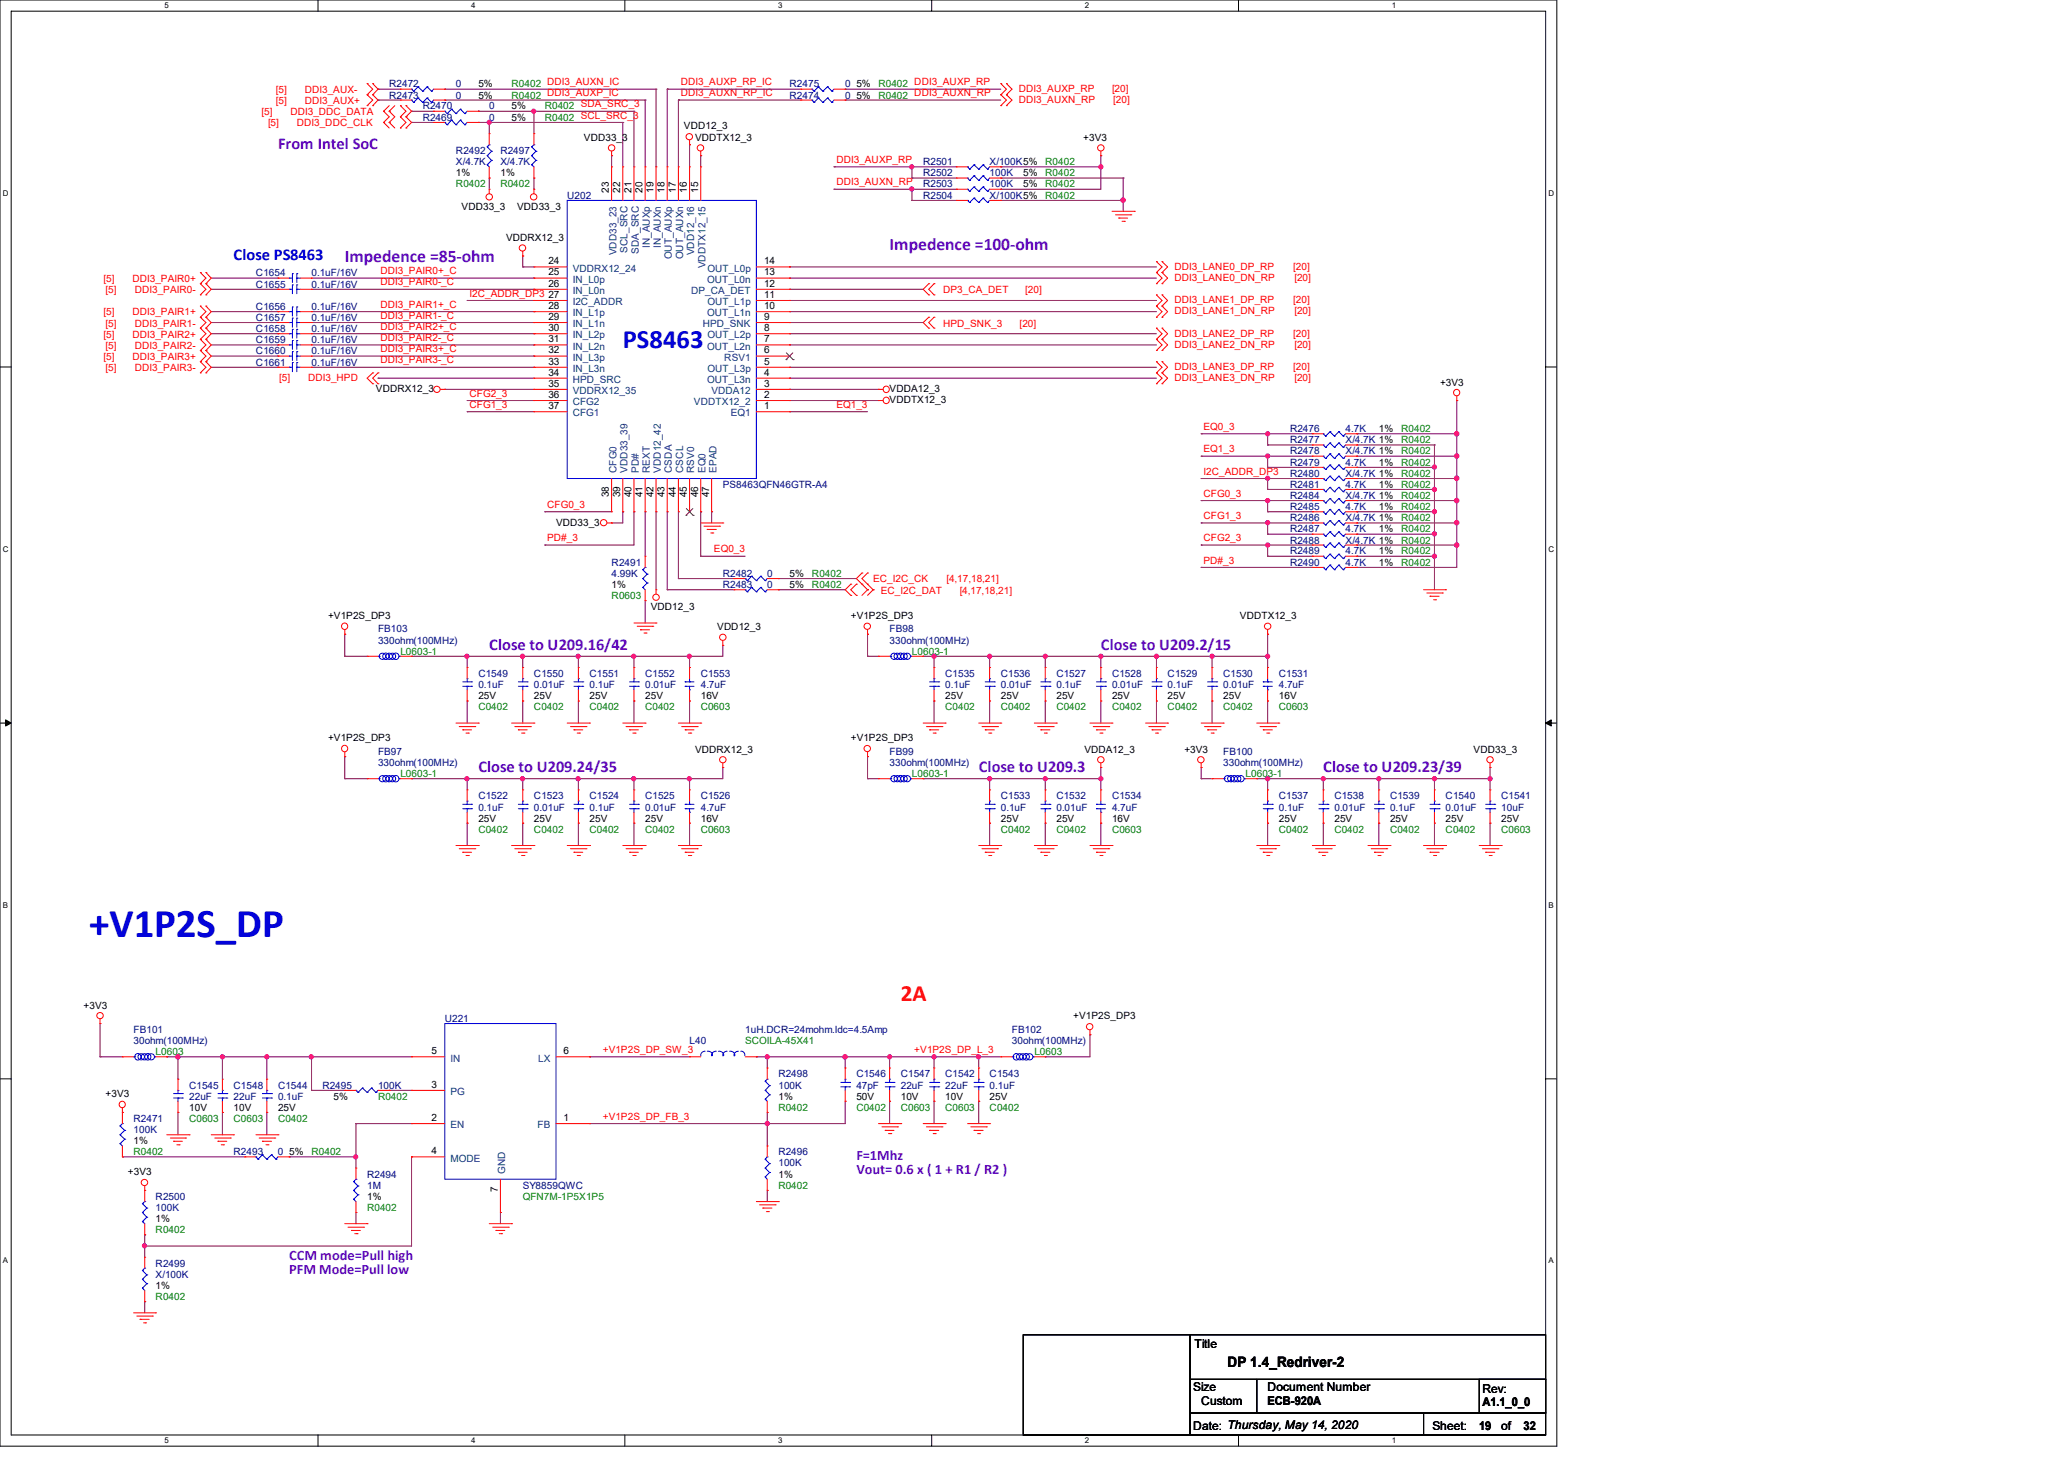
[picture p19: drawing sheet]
<svg xmlns="http://www.w3.org/2000/svg" width="297mm" height="210mm" viewBox="0 0 297 210" stroke-linecap="round" stroke-linejoin="round" font-family="sans-serif">
<defs><g id="words">
<text font-size="5.9" fill="#00f" x="12.8" y="134.7">+V1P2S_DP</text>
<text font-size="3.8" fill="#00f" x="89.6" y="50">PS8463</text>
<text font-size="3.3" fill="#f00" x="129.6" y="144">2A</text>
<g font-size="2.5" fill="#8000ff">
<text x="49.6" y="37.6">Impedence =85-ohm</text>
<text x="128" y="36">Impedence =100-ohm</text>
</g>
<g font-size="2.4" fill="#8000ff">
<text x="40" y="21.5">From Intel SoC</text>
<text x="70.4" y="93.5">Close to U209.16/42</text>
<text x="158.4" y="93.5">Close to U209.2/15</text>
<text x="68.8" y="111.1">Close to U209.24/35</text>
<text x="140.8" y="111.1">Close to U209.3</text>
<text x="190.4" y="111.1">Close to U209.23/39</text>
</g>
<text font-size="2.4" fill="#00f" x="33.6" y="37.5">Close PS8463</text>
<g font-size="2.1" fill="#8000ff">
<text x="123.2" y="166.8">F=1Mhz</text>
<text x="123.2" y="168.9">Vout= 0.6 x ( 1 + R1 / R2 )</text>
<text x="41.6" y="181.2">CCM mode=Pull high</text>
<text x="41.6" y="183.3">PFM Mode=Pull low</text>
</g>
<text font-size="2.1" x="176.7" y="196.6">DP 1.4_Redriver-2</text>
<g font-size="1.7">
<text x="171.9" y="194">Title</text>
<text x="171.7" y="200">Size</text>
<text x="172.8" y="202.1">Custom</text>
<text x="182.4" y="200">Document Number</text>
<text x="182.4" y="202.1">ECB-920A</text>
<text x="213.3" y="200.4">Rev:</text>
<text x="213.3" y="202.3">A1.1_0_0</text>
<text x="171.7" y="205.6">Date: Thursday, May 14, 2020</text>
<text x="206.1" y="205.6">Sheet:</text>
<text x="212.8" y="205.6">19</text>
<text x="216" y="205.7">of</text>
<text x="219.2" y="205.6">32</text>
</g>
<g font-size="1.4" fill="#f00">
<text x="37.6" y="16.6">[5]</text>
<text x="39.7" y="13.4">[5]</text>
<text x="39.7" y="15">[5]</text>
<text x="41.8" y="16.6">DDI3_DDC_DATA</text>
<text x="43.9" y="13.4">DDI3_AUX-</text>
<text x="43.9" y="15">DDI3_AUX+</text>
<text x="98" y="13.8">DDI3_AUXN_RP_IC</text>
<text x="98" y="12.3">DDI3_AUXP_RP_IC</text>
<text x="146.6" y="13.2">DDI3_AUXP_RP</text>
<text x="146.6" y="14.8">DDI3_AUXN_RP</text>
<text x="160" y="13.2">[20]</text>
<text x="160.2" y="14.8">[20]</text>
<text x="38.6" y="18.2">[5]</text>
<text x="42.7" y="18.2">DDI3_DDC_CLK</text>
<text x="120.4" y="23.5">DDI3_AUXP_RP</text>
<text x="120.4" y="26.7">DDI3_AUXN_RP</text>
<text x="14.9" y="40.6">[5]</text>
<text x="19.1" y="40.6">DDI3_PAIR0+</text>
<text x="54.7" y="39.5">DDI3_PAIR0+_C</text>
<text x="54.7" y="41.1">DDI3_PAIR0-_C</text>
<text x="169" y="38.8">DDI3_LANE0_DP_RP</text>
<text x="169" y="40.4">DDI3_LANE0_DN_RP</text>
<text x="186.1" y="38.8">[20]</text>
<text x="186.3" y="40.4">[20]</text>
<text x="14.9" y="45.4">[5]</text>
<text x="15.2" y="42.2">[5]</text>
<text x="15.2" y="47">[5]</text>
<text x="19.1" y="45.4">DDI3_PAIR1+</text>
<text x="19.4" y="42.2">DDI3_PAIR0-</text>
<text x="19.4" y="47">DDI3_PAIR1-</text>
<text x="54.7" y="44.3">DDI3_PAIR1+_C</text>
<text x="54.7" y="45.8">DDI3_PAIR1-_C</text>
<text x="54.7" y="47.5">DDI3_PAIR2+_C</text>
<text x="67.6" y="42.7">I2C_ADDR_DP3</text>
<text x="135.7" y="42.2">DP3_CA_DET</text>
<text x="135.7" y="47">HPD_SNK_3</text>
<text x="146.7" y="47">[20]</text>
<text x="147.5" y="42.2">[20]</text>
<text x="169" y="43.6">DDI3_LANE1_DP_RP</text>
<text x="169" y="45.2">DDI3_LANE1_DN_RP</text>
<text x="186.1" y="43.6">[20]</text>
<text x="186.3" y="45.2">[20]</text>
<text x="14.9" y="48.6">[5]</text>
<text x="14.9" y="51.8">[5]</text>
<text x="15.2" y="50.2">[5]</text>
<text x="15.2" y="53.4">[5]</text>
<text x="19.1" y="48.6">DDI3_PAIR2+</text>
<text x="19.1" y="51.8">DDI3_PAIR3+</text>
<text x="19.4" y="50.2">DDI3_PAIR2-</text>
<text x="19.4" y="53.4">DDI3_PAIR3-</text>
<text x="54.7" y="49.1">DDI3_PAIR2-_C</text>
<text x="54.7" y="50.7">DDI3_PAIR3+_C</text>
<text x="54.7" y="52.3">DDI3_PAIR3-_C</text>
<text x="169" y="48.4">DDI3_LANE2_DP_RP</text>
<text x="169" y="50">DDI3_LANE2_DN_RP</text>
<text x="169" y="53.2">DDI3_LANE3_DP_RP</text>
<text x="186.1" y="48.4">[20]</text>
<text x="186.1" y="53.2">[20]</text>
<text x="186.3" y="50">[20]</text>
<text x="40.2" y="54.8">[5]</text>
<text x="44.3" y="54.8">DDI3_HPD</text>
<text x="67.6" y="58.7">CFG1_3</text>
<text x="67.6" y="57.1">CFG2_3</text>
<text x="120.4" y="58.7">EQ1_3</text>
<text x="169" y="54.8">DDI3_LANE3_DN_RP</text>
<text x="186.3" y="54.8">[20]</text>
<text x="173.2" y="61.9">EQ0_3</text>
<text x="173.2" y="65.1">EQ1_3</text>
<text x="173.2" y="68.3">I2C_ADDR_DP3</text>
<text x="173.2" y="71.5">CFG0_3</text>
<text x="78.7" y="73.1">CFG0_3</text>
<text x="78.7" y="77.9">PD#_3</text>
<text x="173.2" y="74.7">CFG1_3</text>
<text x="173.2" y="77.9">CFG2_3</text>
<text x="102.7" y="79.5">EQ0_3</text>
<text x="125.6" y="83.8">EC_I2C_CK</text>
<text x="136.2" y="83.8">[4,17,18,21]</text>
<text x="173.2" y="81.1">PD#_3</text>
<text x="126.7" y="85.4">EC_I2C_DAT</text>
<text x="138.1" y="85.4">[4,17,18,21]</text>
<text x="86.7" y="151.5">+V1P2S_DP_SW_3</text>
<text x="131.6" y="151.5">+V1P2S_DP_L_3</text>
<text x="86.7" y="161.1">+V1P2S_DP_FB_3</text>
</g>
<g font-size="1.4" fill="#000080">
<text x="56" y="12.6">R2472</text>
<text x="56" y="14.2">R2473</text>
<text x="60.8" y="17.4">R2469</text>
<text x="60.8" y="15.7">R2470</text>
<text x="65.6" y="12.6">0</text>
<text x="65.6" y="14.2">0</text>
<text x="70.4" y="17.4">0</text>
<text x="70.4" y="15.7">0</text>
<text x="113.6" y="14.2">R2474</text>
<text x="113.6" y="12.6">R2475</text>
<text x="121.6" y="14.2">0</text>
<text x="121.6" y="12.6">0</text>
<text x="65.6" y="22.2">R2492</text>
<text x="65.6" y="23.7">X/4.7K</text>
<text x="72" y="22.2">R2497</text>
<text x="72" y="23.7">X/4.7K</text>
<text x="132.8" y="23.7">R2501</text>
<text x="142.4" y="23.7">X/100K5%</text>
<text x="81.6" y="28.6">U202</text>
<text x="132.8" y="28.6">R2504</text>
<text x="132.8" y="25.4">R2502</text>
<text x="132.8" y="27">R2503</text>
<text x="142.4" y="28.6">X/100K5%</text>
<text x="142.4" y="25.4">100K</text>
<text x="142.4" y="27">100K</text>
<text x="36.8" y="39.8">C1654</text>
<text x="36.8" y="41.4">C1655</text>
<text x="44.8" y="39.8">0.1uF/16V</text>
<text x="44.8" y="41.4">0.1uF/16V</text>
<text x="36.8" y="46.2">C1657</text>
<text x="36.8" y="47.8">C1658</text>
<text x="36.8" y="44.6">C1656</text>
<text x="44.8" y="46.2">0.1uF/16V</text>
<text x="44.8" y="47.8">0.1uF/16V</text>
<text x="44.8" y="44.6">0.1uF/16V</text>
<text x="36.8" y="49.4">C1659</text>
<text x="36.8" y="51">C1660</text>
<text x="36.8" y="52.6">C1661</text>
<text x="44.8" y="49.4">0.1uF/16V</text>
<text x="44.8" y="51">0.1uF/16V</text>
<text x="44.8" y="52.6">0.1uF/16V</text>
<text x="185.6" y="63.8">R2477</text>
<text x="185.6" y="65.4">R2478</text>
<text x="185.6" y="62.2">R2476</text>
<text x="193.6" y="63.8">X/4.7K 1%</text>
<text x="193.6" y="65.4">X/4.7K 1%</text>
<text x="193.6" y="62.2">4.7K</text>
<text x="104" y="70.2">PS8463QFN46GTR-A4</text>
<text x="185.6" y="68.6">R2480</text>
<text x="185.6" y="70.2">R2481</text>
<text x="185.6" y="67">R2479</text>
<text x="185.6" y="71.8">R2484</text>
<text x="193.6" y="68.6">X/4.7K 1%</text>
<text x="193.6" y="70.2">4.7K</text>
<text x="193.6" y="67">4.7K</text>
<text x="193.6" y="71.8">X/4.7K 1%</text>
<text x="185.6" y="73.4">R2485</text>
<text x="185.6" y="75">R2486</text>
<text x="185.6" y="76.6">R2487</text>
<text x="193.6" y="73.4">4.7K</text>
<text x="193.6" y="75">X/4.7K 1%</text>
<text x="193.6" y="76.6">4.7K</text>
<text x="88" y="81.4">R2491</text>
<text x="88" y="83">4.99K</text>
<text x="104" y="83">R2482</text>
<text x="110.4" y="83">0</text>
<text x="185.6" y="81.4">R2490</text>
<text x="185.6" y="78.2">R2488</text>
<text x="185.6" y="79.8">R2489</text>
<text x="193.6" y="81.4">4.7K</text>
<text x="193.6" y="78.2">X/4.7K 1%</text>
<text x="193.6" y="79.8">4.7K</text>
<text x="104" y="84.6">R2483</text>
<text x="110.4" y="84.6">0</text>
<text x="54.4" y="91">FB103</text>
<text x="54.4" y="92.6">330ohm(100MHz)</text>
<text x="128" y="91">FB98</text>
<text x="128" y="92.6">330ohm(100MHz)</text>
<text x="68.8" y="97.4">C1549</text>
<text x="68.8" y="99">0.1uF</text>
<text x="76.8" y="97.4">C1550</text>
<text x="76.8" y="99">0.01uF</text>
<text x="84.8" y="97.4">C1551</text>
<text x="84.8" y="99">0.1uF</text>
<text x="92.8" y="97.4">C1552</text>
<text x="92.8" y="99">0.01uF</text>
<text x="100.8" y="97.4">C1553</text>
<text x="100.8" y="99">4.7uF</text>
<text x="136" y="97.4">C1535</text>
<text x="136" y="99">0.1uF</text>
<text x="144" y="97.4">C1536</text>
<text x="144" y="99">0.01uF</text>
<text x="152" y="97.4">C1527</text>
<text x="152" y="99">0.1uF</text>
<text x="160" y="97.4">C1528</text>
<text x="160" y="99">0.01uF</text>
<text x="168" y="97.4">C1529</text>
<text x="168" y="99">0.1uF</text>
<text x="176" y="97.4">C1530</text>
<text x="176" y="99">0.01uF</text>
<text x="184" y="97.4">C1531</text>
<text x="184" y="99">4.7uF</text>
<text x="54.4" y="108.6">FB97</text>
<text x="54.4" y="110.2">330ohm(100MHz)</text>
<text x="128" y="108.6">FB99</text>
<text x="128" y="110.2">330ohm(100MHz)</text>
<text x="176" y="108.6">FB100</text>
<text x="176" y="110.2">330ohm(100MHz)</text>
<text x="68.8" y="115">C1522</text>
<text x="68.8" y="116.6">0.1uF</text>
<text x="76.8" y="115">C1523</text>
<text x="76.8" y="116.6">0.01uF</text>
<text x="84.8" y="115">C1524</text>
<text x="84.8" y="116.6">0.1uF</text>
<text x="92.8" y="115">C1525</text>
<text x="92.8" y="116.6">0.01uF</text>
<text x="100.8" y="115">C1526</text>
<text x="100.8" y="116.6">4.7uF</text>
<text x="144" y="115">C1533</text>
<text x="144" y="116.6">0.1uF</text>
<text x="152" y="115">C1532</text>
<text x="152" y="116.6">0.01uF</text>
<text x="160" y="115">C1534</text>
<text x="160" y="116.6">4.7uF</text>
<text x="184" y="115">C1537</text>
<text x="184" y="116.6">0.1uF</text>
<text x="192" y="115">C1538</text>
<text x="192" y="116.6">0.01uF</text>
<text x="200" y="115">C1539</text>
<text x="200" y="116.6">0.1uF</text>
<text x="208" y="115">C1540</text>
<text x="208" y="116.6">0.01uF</text>
<text x="216" y="115">C1541</text>
<text x="216" y="116.6">10uF</text>
<text x="19.2" y="148.6">FB101</text>
<text x="64" y="147">U221</text>
<text x="107.2" y="148.6">1uH.DCR=24mohm.Idc=4.5Amp</text>
<text x="145.6" y="148.6">FB102</text>
<text x="19.2" y="150.2">30ohm(100MHz)</text>
<text x="99.2" y="150.2">L40</text>
<text x="112" y="155">R2498</text>
<text x="123.2" y="155">C1546</text>
<text x="129.6" y="155">C1547</text>
<text x="136" y="155">C1542</text>
<text x="142.4" y="155">C1543</text>
<text x="145.6" y="150.2">30ohm(100MHz)</text>
<text x="19.2" y="161.4">R2471</text>
<text x="27.2" y="156.6">C1545</text>
<text x="27.2" y="158.2">22uF</text>
<text x="33.6" y="156.6">C1548</text>
<text x="33.6" y="158.2">22uF</text>
<text x="40" y="156.6">C1544</text>
<text x="40" y="158.2">0.1uF</text>
<text x="46.4" y="156.6">R2495</text>
<text x="54.4" y="156.6">100K</text>
<text x="112" y="156.6">100K</text>
<text x="123.2" y="156.6">47pF</text>
<text x="129.6" y="156.6">22uF</text>
<text x="136" y="156.6">22uF</text>
<text x="142.4" y="156.6">0.1uF</text>
<text x="19.2" y="163">100K</text>
<text x="33.6" y="166.2">R2493</text>
<text x="40" y="166.2">0</text>
<text x="112" y="166.2">R2496</text>
<text x="112" y="167.8">100K</text>
<text x="22.4" y="172.6">R2500</text>
<text x="52.8" y="169.4">R2494</text>
<text x="52.8" y="171">1M</text>
<text x="75.2" y="171">SY8859QWC</text>
<text x="22.4" y="174.2">100K</text>
<text x="22.4" y="182.2">R2499</text>
<text x="22.4" y="183.8">X/100K</text>
</g>
<g font-size="1.4">
<text x="68.8" y="12.6">5%</text>
<text x="68.8" y="14.2">5%</text>
<text x="73.6" y="17.4">5%</text>
<text x="73.6" y="15.7">5%</text>
<text x="123.2" y="14.2">5%</text>
<text x="123.2" y="12.6">5%</text>
<text x="84" y="20.2">VDD33_3</text>
<text x="98.4" y="18.6">VDD12_3</text>
<text x="100" y="20.2">VDDTX12_3</text>
<text x="155.9" y="20.2">+3V3</text>
<text x="65.6" y="25.4">1%</text>
<text x="72" y="25.4">1%</text>
<text x="87.6" y="27.7" transform="rotate(-90 87.6 27.7)">23</text>
<text x="89.2" y="27.7" transform="rotate(-90 89.2 27.7)">22</text>
<text x="90.8" y="27.7" transform="rotate(-90 90.8 27.7)">21</text>
<text x="92.5" y="27.7" transform="rotate(-90 92.5 27.7)">20</text>
<text x="94" y="27.7" transform="rotate(-90 94 27.7)">19</text>
<text x="95.6" y="27.7" transform="rotate(-90 95.6 27.7)">18</text>
<text x="97.2" y="27.7" transform="rotate(-90 97.2 27.7)">17</text>
<text x="98.9" y="27.7" transform="rotate(-90 98.9 27.7)">16</text>
<text x="100.5" y="27.7" transform="rotate(-90 100.5 27.7)">15</text>
<text x="147.2" y="25.4">5%</text>
<text x="147.2" y="27">5%</text>
<text x="66.4" y="30.2">VDD33_3</text>
<text x="72.8" y="34.6">VDDRX12_3</text>
<text x="74.4" y="30.2">VDD33_3</text>
<text x="78.9" y="41.2">26</text>
<text x="78.9" y="39.6">25</text>
<text x="78.9" y="38">24</text>
<text x="109.9" y="41.2">12</text>
<text x="109.9" y="39.6">13</text>
<text x="109.9" y="38">14</text>
<text x="78.9" y="47.6">30</text>
<text x="78.9" y="46">29</text>
<text x="78.9" y="44.5">28</text>
<text x="78.9" y="42.8">27</text>
<text x="109.9" y="47.6">8</text>
<text x="109.9" y="46">9</text>
<text x="109.9" y="44.5">10</text>
<text x="109.9" y="42.8">11</text>
<text x="78.9" y="52.5">33</text>
<text x="78.9" y="50.8">32</text>
<text x="78.9" y="49.2">31</text>
<text x="109.9" y="52.5">5</text>
<text x="109.9" y="50.8">6</text>
<text x="109.9" y="49.2">7</text>
<text x="54.1" y="56.4">VDDRX12_3</text>
<text x="78.9" y="55.6">35</text>
<text x="78.9" y="54">34</text>
<text x="78.9" y="57.2">36</text>
<text x="78.9" y="58.8">37</text>
<text x="109.9" y="58.8">1</text>
<text x="109.9" y="57.2">2</text>
<text x="109.9" y="55.6">3</text>
<text x="109.9" y="54">4</text>
<text x="128" y="58">VDDTX12_3</text>
<text x="128" y="56.4">VDDA12_3</text>
<text x="207.2" y="55.5">+3V3</text>
<text x="198.4" y="62.2">1%</text>
<text x="87.6" y="71.5" transform="rotate(-90 87.6 71.5)">38</text>
<text x="89.2" y="71.5" transform="rotate(-90 89.2 71.5)">39</text>
<text x="90.8" y="71.5" transform="rotate(-90 90.8 71.5)">40</text>
<text x="92.5" y="71.5" transform="rotate(-90 92.5 71.5)">41</text>
<text x="94" y="71.5" transform="rotate(-90 94 71.5)">42</text>
<text x="95.6" y="71.5" transform="rotate(-90 95.6 71.5)">43</text>
<text x="97.2" y="71.5" transform="rotate(-90 97.2 71.5)">44</text>
<text x="98.9" y="71.5" transform="rotate(-90 98.9 71.5)">45</text>
<text x="100.5" y="71.5" transform="rotate(-90 100.5 71.5)">46</text>
<text x="102" y="71.5" transform="rotate(-90 102 71.5)">47</text>
<text x="198.4" y="70.2">1%</text>
<text x="198.4" y="67">1%</text>
<text x="80" y="75.6">VDD33_3</text>
<text x="198.4" y="73.4">1%</text>
<text x="198.4" y="76.6">1%</text>
<text x="113.6" y="83">5%</text>
<text x="198.4" y="81.4">1%</text>
<text x="198.4" y="79.8">1%</text>
<text x="47.2" y="89.1">+V1P2S_DP3</text>
<text x="88" y="84.6">1%</text>
<text x="93.6" y="87.8">VDD12_3</text>
<text x="113.6" y="84.6">5%</text>
<text x="122.4" y="89.1">+V1P2S_DP3</text>
<text x="178.4" y="89.1">VDDTX12_3</text>
<text x="103.2" y="90.6">VDD12_3</text>
<text x="68.8" y="100.6">25V</text>
<text x="76.8" y="100.6">25V</text>
<text x="84.8" y="100.6">25V</text>
<text x="92.8" y="100.6">25V</text>
<text x="100.8" y="100.6">16V</text>
<text x="136" y="100.6">25V</text>
<text x="144" y="100.6">25V</text>
<text x="152" y="100.6">25V</text>
<text x="160" y="100.6">25V</text>
<text x="168" y="100.6">25V</text>
<text x="176" y="100.6">25V</text>
<text x="184" y="100.6">16V</text>
<text x="47.2" y="106.6">+V1P2S_DP3</text>
<text x="122.4" y="106.6">+V1P2S_DP3</text>
<text x="100" y="108.2">VDDRX12_3</text>
<text x="156" y="108.2">VDDA12_3</text>
<text x="170.4" y="108.2">+3V3</text>
<text x="212" y="108.2">VDD33_3</text>
<text x="68.8" y="118.2">25V</text>
<text x="76.8" y="118.2">25V</text>
<text x="84.8" y="118.2">25V</text>
<text x="92.8" y="118.2">25V</text>
<text x="100.8" y="118.2">16V</text>
<text x="144" y="118.2">25V</text>
<text x="152" y="118.2">25V</text>
<text x="160" y="118.2">16V</text>
<text x="184" y="118.2">25V</text>
<text x="192" y="118.2">25V</text>
<text x="200" y="118.2">25V</text>
<text x="208" y="118.2">25V</text>
<text x="216" y="118.2">25V</text>
<text x="12" y="145.1">+3V3</text>
<text x="154.4" y="146.6">+V1P2S_DP3</text>
<text x="62.1" y="151.6">5</text>
<text x="81.1" y="151.6">6</text>
<text x="15.2" y="157.9">+3V3</text>
<text x="27.2" y="159.8">10V</text>
<text x="33.6" y="159.8">10V</text>
<text x="40" y="159.8">25V</text>
<text x="48" y="158.2">5%</text>
<text x="62.1" y="161.3">2</text>
<text x="62.1" y="156.5">3</text>
<text x="81.1" y="161.3">1</text>
<text x="112" y="158.2">1%</text>
<text x="123.2" y="158.2">50V</text>
<text x="129.6" y="158.2">10V</text>
<text x="136" y="158.2">10V</text>
<text x="142.4" y="158.2">25V</text>
<text x="19.2" y="164.6">1%</text>
<text x="41.6" y="166.2">5%</text>
<text x="62.1" y="166">4</text>
<text x="18.4" y="169.1">+3V3</text>
<text x="52.8" y="172.6">1%</text>
<text x="71.6" y="171.5" transform="rotate(-90 71.6 171.5)">7</text>
<text x="112" y="169.4">1%</text>
<text x="22.4" y="175.8">1%</text>
<text x="22.4" y="185.4">1%</text>
</g>
<g font-size="1.4" fill="#008000">
<text x="73.6" y="12.6">R0402 DDI3_AUXN_IC</text>
<text x="73.6" y="14.2">R0402 DDI3_AUXP_IC</text>
<text x="78.4" y="17.4">R0402 SCL_SRC_3</text>
<text x="78.4" y="15.7">R0402 SDA_SRC_3</text>
<text x="126.4" y="14.2">R0402 DDI3_AUXN_RP</text>
<text x="126.4" y="12.6">R0402 DDI3_AUXP_RP</text>
<text x="150.4" y="23.7">R0402</text>
<text x="65.6" y="27">R0402</text>
<text x="72" y="27">R0402</text>
<text x="150.4" y="28.6">R0402</text>
<text x="150.4" y="25.4">R0402</text>
<text x="150.4" y="27">R0402</text>
<text x="201.6" y="63.8">R0402</text>
<text x="201.6" y="65.4">R0402</text>
<text x="201.6" y="62.2">R0402</text>
<text x="201.6" y="68.6">R0402</text>
<text x="201.6" y="70.2">R0402</text>
<text x="201.6" y="67">R0402</text>
<text x="201.6" y="71.8">R0402</text>
<text x="201.6" y="73.4">R0402</text>
<text x="201.6" y="75">R0402</text>
<text x="201.6" y="76.6">R0402</text>
<text x="116.8" y="83">R0402</text>
<text x="201.6" y="81.4">R0402</text>
<text x="201.6" y="78.2">R0402</text>
<text x="201.6" y="79.8">R0402</text>
<text x="88" y="86.2">R0603</text>
<text x="116.8" y="84.6">R0402</text>
<text x="57.6" y="94.2">L0603-1</text>
<text x="131.2" y="94.2">L0603-1</text>
<text x="68.8" y="102.2">C0402</text>
<text x="76.8" y="102.2">C0402</text>
<text x="84.8" y="102.2">C0402</text>
<text x="92.8" y="102.2">C0402</text>
<text x="100.8" y="102.2">C0603</text>
<text x="136" y="102.2">C0402</text>
<text x="144" y="102.2">C0402</text>
<text x="152" y="102.2">C0402</text>
<text x="160" y="102.2">C0402</text>
<text x="168" y="102.2">C0402</text>
<text x="176" y="102.2">C0402</text>
<text x="184" y="102.2">C0603</text>
<text x="57.6" y="111.8">L0603-1</text>
<text x="131.2" y="111.8">L0603-1</text>
<text x="179.2" y="111.8">L0603-1</text>
<text x="68.8" y="119.8">C0402</text>
<text x="76.8" y="119.8">C0402</text>
<text x="84.8" y="119.8">C0402</text>
<text x="92.8" y="119.8">C0402</text>
<text x="100.8" y="119.8">C0603</text>
<text x="144" y="119.8">C0402</text>
<text x="152" y="119.8">C0402</text>
<text x="160" y="119.8">C0603</text>
<text x="184" y="119.8">C0402</text>
<text x="192" y="119.8">C0402</text>
<text x="200" y="119.8">C0402</text>
<text x="208" y="119.8">C0402</text>
<text x="216" y="119.8">C0603</text>
<text x="22.4" y="151.8">L0603</text>
<text x="107.2" y="150.2">SCOILA-45X41</text>
<text x="148.8" y="151.8">L0603</text>
<text x="27.2" y="161.4">C0603</text>
<text x="33.6" y="161.4">C0603</text>
<text x="40" y="161.4">C0402</text>
<text x="54.4" y="158.2">R0402</text>
<text x="112" y="159.8">R0402</text>
<text x="123.2" y="159.8">C0402</text>
<text x="129.6" y="159.8">C0603</text>
<text x="136" y="159.8">C0603</text>
<text x="142.4" y="159.8">C0402</text>
<text x="19.2" y="166.2">R0402</text>
<text x="44.8" y="166.2">R0402</text>
<text x="75.2" y="172.6">QFN7M-1P5X1P5</text>
<text x="112" y="171">R0402</text>
<text x="22.4" y="177.4">R0402</text>
<text x="52.8" y="174.2">R0402</text>
<text x="22.4" y="187">R0402</text>
</g>
<g font-size="1.4" fill="#004080">
<text x="93.5" y="35.7" transform="rotate(-90 93.5 35.7)">IN_AUXp</text>
<text x="95.1" y="35.7" transform="rotate(-90 95.1 35.7)">IN_AUXn</text>
<text x="82.4" y="40.7">IN_L0p</text>
<text x="82.4" y="39.1">VDDRX12_24</text>
<text x="88.7" y="36.7" transform="rotate(-90 88.7 36.7)">VDD33_23</text>
<text x="90.3" y="36.4" transform="rotate(-90 90.3 36.4)">SCL_SRC</text>
<text x="91.9" y="36.5" transform="rotate(-90 91.9 36.5)">SDA_SRC</text>
<text x="96.7" y="37.3" transform="rotate(-90 96.7 37.3)">OUT_AUXp</text>
<text x="98.3" y="37.3" transform="rotate(-90 98.3 37.3)">OUT_AUXn</text>
<text x="99.9" y="36.7" transform="rotate(-90 99.9 36.7)">VDD12_16</text>
<text x="101.5" y="38.6" transform="rotate(-90 101.5 38.6)">VDDTX12_15</text>
<text x="101.8" y="40.7">OUT_L0n</text>
<text x="101.8" y="39.1">OUT_L0p</text>
<text x="82.4" y="47.1">IN_L1n</text>
<text x="82.4" y="45.5">IN_L1p</text>
<text x="82.4" y="43.9">I2C_ADDR</text>
<text x="82.4" y="42.3">IN_L0n</text>
<text x="99.4" y="42.3">DP_CA_DET</text>
<text x="101.1" y="47.1">HPD_SNK</text>
<text x="101.8" y="45.5">OUT_L1n</text>
<text x="101.8" y="43.9">OUT_L1p</text>
<text x="82.4" y="53.5">IN_L3n</text>
<text x="82.4" y="51.9">IN_L3p</text>
<text x="82.4" y="50.3">IN_L2n</text>
<text x="82.4" y="48.7">IN_L2p</text>
<text x="101.8" y="50.3">OUT_L2n</text>
<text x="101.8" y="53.5">OUT_L3p</text>
<text x="101.8" y="48.7">OUT_L2p</text>
<text x="104.2" y="51.9">RSV1</text>
<text x="82.4" y="56.7">VDDRX12_35</text>
<text x="82.4" y="55.1">HPD_SRC</text>
<text x="82.4" y="58.3">CFG2</text>
<text x="82.4" y="59.9">CFG1</text>
<text x="99.9" y="58.3">VDDTX12_2</text>
<text x="101.8" y="55.1">OUT_L3n</text>
<text x="102.4" y="56.7">VDDA12</text>
<text x="105.2" y="59.9">EQ1</text>
<text x="88.7" y="68" transform="rotate(-90 88.7 68)">CFG0</text>
<text x="90.3" y="68" transform="rotate(-90 90.3 68)">VDD33_39</text>
<text x="91.9" y="68" transform="rotate(-90 91.9 68)">PD#</text>
<text x="93.5" y="68" transform="rotate(-90 93.5 68)">REXT</text>
<text x="95.1" y="68" transform="rotate(-90 95.1 68)">VDD12_42</text>
<text x="96.7" y="68" transform="rotate(-90 96.7 68)">CSDA</text>
<text x="98.3" y="68" transform="rotate(-90 98.3 68)">CSCL</text>
<text x="99.9" y="68" transform="rotate(-90 99.9 68)">RSV0</text>
<text x="101.5" y="68" transform="rotate(-90 101.5 68)">EQ0</text>
<text x="103.1" y="68" transform="rotate(-90 103.1 68)">EPAD</text>
<text x="64.8" y="152.7">IN</text>
<text x="77.4" y="152.7">LX</text>
<text x="64.8" y="157.5">PG</text>
<text x="64.8" y="162.3">EN</text>
<text x="64.8" y="167.1">MODE</text>
<text x="77.3" y="162.3">FB</text>
<text x="72.7" y="168.8" transform="rotate(-90 72.7 168.8)">GND</text>
</g>
<g font-size="1.1">
<text x="23.7" y="1.1">5</text>
<text x="67.8" y="1.1">4</text>
<text x="112" y="1.1">3</text>
<text x="156.1" y="1.1">2</text>
<text x="200.3" y="1.1">1</text>
<text x=".4" y="28.2">D</text>
<text x="222.8" y="28.2">D</text>
<text x=".4" y="79.3">C</text>
<text x="222.8" y="79.3">C</text>
<text x=".4" y="130.6">B</text>
<text x="222.8" y="130.6">B</text>
<text x=".4" y="181.7">A</text>
<text x="222.8" y="181.7">A</text>
<text x="23.7" y="207.6">5</text>
<text x="67.8" y="207.6">4</text>
<text x="112" y="207.6">3</text>
<text x="156.1" y="207.6">2</text>
<text x="200.3" y="207.6">1</text>
</g>
</g></defs>
<path d="M0 0h224v208h-224zM1.6 1.6h220.8v204.8h-220.8z" fill="none" stroke="#000" stroke-width=".14"/>
<g fill="#fff">
<path d="M23.7 .2h.6v1.2h-.6z"/>
<path d="M23.7 206.6h.6v1.2h-.6z"/>
</g>
<path d="M45.8 0v1.6M45.8 206.4v1.6" fill="none" stroke="#000" stroke-width=".14"/>
<g fill="#fff">
<path d="M67.8 .2h.6v1.2h-.6z"/>
<path d="M67.8 206.6h.6v1.2h-.6z"/>
</g>
<path d="M89.9 0v1.6M89.9 206.4v1.6" fill="none" stroke="#000" stroke-width=".14"/>
<g fill="#fff">
<path d="M112 .2h.6v1.2h-.6z"/>
<path d="M112 206.6h.6v1.2h-.6z"/>
</g>
<path d="M134.1 0v1.6M134.1 206.4v1.6" fill="none" stroke="#000" stroke-width=".14"/>
<g fill="#fff">
<path d="M156.1 .2h.6v1.2h-.6z"/>
<path d="M156.1 206.6h.6v1.2h-.6z"/>
</g>
<path d="M178.2 0v1.6M178.2 206.4v1.6" fill="none" stroke="#000" stroke-width=".14"/>
<g fill="#fff">
<path d="M200.3 .2h.6v1.2h-.6z"/>
<path d="M200.3 206.6h.6v1.2h-.6z"/>
<path d="M.4 27.2h.8v1.2h-.8z"/>
<path d="M222.8 27.2h.8v1.2h-.8z"/>
<path d="M.4 78.4h.8v1.1h-.8z"/>
<path d="M222.8 78.4h.8v1.1h-.8z"/>
</g>
<path d="M0 52.8h1.6M222.4 52.8h1.6" fill="none" stroke="#000" stroke-width=".14"/>
<g fill="#fff">
<path d="M.4 129.6h.7v1.2h-.7z"/>
<path d="M222.8 129.6h.8v1.2h-.8z"/>
</g>
<path d="M0 104h1.6M222.4 104h1.6" fill="none" stroke="#000" stroke-width=".14"/>
<path d="M.8 103.5l.8 .5-.8 .4zM222.4 104l.8-.5v.9z" fill="#000" stroke="#000" stroke-width=".14"/>
<g fill="#fff">
<path d="M.4 180.8h.7v1.1h-.7z"/>
<path d="M222.8 180.8h.8v1.1h-.8z"/>
</g>
<path d="M0 155.2h1.6M222.4 155.2h1.6M147.2 192h24v14.4h-24zM171.2 198.4h9.6v4.8h-9.6zM171.2 192h51.2v6.4h-51.2zM180.8 198.4h41.6v4.8h-41.6zM212.9 198.4h9.5v4.8h-9.5zM171.2 203.2h33.7v3.2h-33.7zM204.9 203.2h17.5v3.2h-17.5z" fill="none" stroke="#000" stroke-width=".14"/>
<g fill="none" stroke="#800040" stroke-width=".14">
<path d="M54.4 12.8h.1M54.4 14.4h.1M54.4 12.8h3.2M54.4 14.4h3.2M59.2 16h.1M59.2 17.6h.1M59.2 16h3.2M59.2 17.6h3.2M64 12.8h.1M64 14.4h.1M64 12.8h30.4M64 14.4h28.8"/>
<path d="M68.8 17.6h.1M68.8 16h.1M68.8 16h22.4M68.8 17.6h20.8M70.4 17.6h.1M70.4 17.6v1.6M76.8 16h.1M76.8 16v3.2M89.6 17.6h.1M89.6 17.6v6.4M91.2 16h.1M91.2 16v8"/>
<path d="M92.8 14.4h.1M92.8 14.4v9.6M94.4 12.8h.1M94.4 12.8v11.2M96 12.8h.1M96 12.8h19.2M96 12.8v11.2M97.6 14.4h.1M97.6 14.4h17.6M97.6 14.4v9.6M121.6 12.8h.1M121.6 14.4h.1"/>
<path d="M121.6 12.8h22.4M121.6 14.4h22.4M70.4 25.6h.1M70.4 25.6v1.6M75.2 36.8h.1M75.2 38.4h.1M75.2 36.8v1.6M75.2 38.4h1.6M76.8 25.6h.1M76.8 25.6v1.6M88 22.4h.1M88 22.4v1.6"/>
<path d="M99.2 20.8h.1M99.2 20.8v3.2M100.8 22.4h.1M100.8 22.4v1.6M113.6 38.4h.1M113.6 38.4h52.8M120 24h.1M120 27.2h.1M120 24h17.6M120 27.2h17.6M131.2 24h.1M131.2 25.6h.1"/>
<path d="M131.2 28.8h.1M131.2 27.2h.1M131.2 24v1.6M131.2 27.2v1.6M131.2 25.6h6.4M131.2 28.8h6.4M144 24h.1M144 25.6h.1M144 27.2h.1M144 28.8h.1M144 24h14.4M144 25.6h17.6"/>
<path d="M144 28.8h17.6M158.4 22.4h.1M158.4 24h.1M158.4 22.4v4.8h-14.4M161.6 25.6h.1M161.6 28.8h.1M161.6 25.6v4.8M30.4 44.8h9.6M30.4 48h9.6M30.4 49.6h9.6M30.4 52.8h9.6M30.4 40h9.6"/>
<path d="M30.4 41.6h9.6M30.4 46.4h9.6M30.4 51.2h9.6M40 40h.1M40 41.6h.1M40 44.8h.1M40 46.4h.1M40 48h.1M40 49.6h.1M40 51.2h.1M40 52.8h.1M44.8 44.8h32"/>
<path d="M44.8 48h32M44.8 49.6h32M44.8 52.8h32M44.8 40h32M44.8 41.6h32M44.8 46.4h32M44.8 51.2h32M54.4 54.4h.1M54.4 54.4h22.4M64 56h.1M64 56h12.8M67.2 43.2h.1"/>
<path d="M67.2 59.2h.1M67.2 57.6h.1M67.2 43.2h9.6M67.2 57.6h9.6M67.2 59.2h9.6M76.8 40h.1M76.8 41.6h.1M76.8 44.8h.1M76.8 46.4h.1M76.8 48h.1M76.8 49.6h.1M76.8 51.2h.1"/>
<path d="M76.8 52.8h.1M113.6 43.2h.1M113.6 44.8h.1M113.6 48h.1M113.6 49.6h.1M113.6 52.8h.1M113.6 54.4h.1M113.6 57.6h.1M113.6 56h.1M113.6 59.2h.1M113.6 40h.1M113.6 41.6h.1"/>
<path d="M113.6 46.4h.1M113.6 43.2h52.8M113.6 44.8h52.8M113.6 48h52.8M113.6 49.6h52.8M113.6 52.8h52.8M113.6 54.4h52.8M113.6 56h12.8M113.6 57.6h12.8M113.6 40h52.8M113.6 41.6h19.2M113.6 46.4h19.2"/>
<path d="M113.6 59.2h11.2M209.6 57.6h.1M209.6 57.6v24h-14.4M78.4 73.6h.1M78.4 78.4h.1M78.4 73.6h9.6M88 75.2h.1M89.6 73.6h.1M89.6 73.6v1.6h-1.6M91.2 73.6h.1M91.2 73.6v4.8h-12.8M92.8 73.6h.1"/>
<path d="M92.8 73.6v6.4M94.4 73.6h.1M94.4 73.6v11.2M96 73.6h.1M96 73.6v11.2M97.6 73.6h.1M97.6 73.6v9.6M100.8 73.6h.1M100.8 73.6v6.4M102.4 73.6h.1M102.4 73.6v1.6M172.8 62.4h.1"/>
<path d="M172.8 65.6h.1M172.8 68.8h.1M172.8 72h.1M172.8 75.2h.1M172.8 78.4h.1M172.8 75.2h16M172.8 62.4h16M172.8 65.6h16M172.8 68.8h16M172.8 72h16M172.8 78.4h16M182.4 64h.1"/>
<path d="M182.4 62.4h.1M182.4 65.6h.1M182.4 67.2h.1M182.4 70.4h.1M182.4 68.8h.1M182.4 72h.1M182.4 73.6h.1M182.4 75.2h.1M182.4 76.8h.1M182.4 78.4h.1M182.4 64h6.4M182.4 62.4v1.6"/>
<path d="M182.4 65.6v1.6M182.4 68.8v1.6M182.4 72v1.6M182.4 75.2v1.6M182.4 78.4v1.6M182.4 67.2h6.4M182.4 70.4h6.4M182.4 73.6h6.4M182.4 76.8h6.4M195.2 62.4h.1M195.2 64h.1M195.2 65.6h.1"/>
<path d="M195.2 67.2h.1M195.2 68.8h.1M195.2 70.4h.1M195.2 73.6h.1M195.2 72h.1M195.2 76.8h.1M195.2 75.2h.1M195.2 78.4h.1M195.2 75.2h14.4M195.2 62.4h14.4M195.2 64h11.2M195.2 65.6h14.4"/>
<path d="M195.2 67.2h11.2M195.2 68.8h14.4M195.2 70.4h11.2M195.2 72h14.4M195.2 73.6h11.2M195.2 76.8h11.2M195.2 78.4h14.4M206.4 64h.1M206.4 67.2h.1M206.4 70.4h.1M206.4 73.6h.1M206.4 76.8h.1"/>
<path d="M206.4 64v20.8M209.6 62.4h.1M209.6 65.6h.1M209.6 68.8h.1M209.6 72h.1M209.6 75.2h.1M209.6 78.4h.1M49.6 94.4h.1M49.6 91.2h.1M49.6 91.2v3.2M49.6 94.4h3.2M59.2 94.4h.1"/>
<path d="M67.2 94.4h.1M67.2 94.4v1.6M75.2 94.4h.1M75.2 94.4v1.6M83.2 94.4h.1M83.2 94.4v1.6M91.2 94.4h.1M91.2 94.4v1.6M92.8 86.4h.1M92.8 86.4v3.2M96 84.8h.1M96 84.8h9.6"/>
<path d="M97.6 83.2h.1M97.6 83.2h8M99.2 94.4h.1M99.2 94.4v1.6M100.8 80h.1M100.8 80h6.4M104 92.8h.1M104 92.8v1.6h-44.8M112 83.2h.1M112 84.8h.1M112 83.2h11.2M112 84.8h9.6"/>
<path d="M124.8 91.2h.1M124.8 94.4h.1M124.8 91.2v3.2M124.8 94.4h1.6M132.8 94.4h.1M132.8 94.4h49.6M134.4 94.4h.1M134.4 94.4v1.6M142.4 94.4h.1M142.4 94.4v1.6M150.4 94.4h.1M150.4 94.4v1.6"/>
<path d="M158.4 94.4h.1M158.4 94.4v1.6M166.4 94.4h.1M166.4 94.4v1.6M172.8 81.6h.1M172.8 81.6h16M174.4 94.4h.1M174.4 94.4v1.6M182.4 94.4h.1M182.4 91.2h.1M182.4 80h.1M182.4 91.2v4.8"/>
<path d="M182.4 80h6.4M195.2 80h.1M195.2 81.6h.1M195.2 80h11.2M206.4 80h.1M49.6 108.8h.1M49.6 112h.1M49.6 108.8v3.2M49.6 112h3.2M59.2 112h.1M67.2 112h.1M67.2 118.4h.1"/>
<path d="M67.2 100.8h.1M67.2 100.8v3.2M67.2 112v1.6M67.2 118.4v3.2M75.2 112h.1M75.2 118.4h.1M75.2 100.8h.1M75.2 100.8v3.2M75.2 112v1.6M75.2 118.4v3.2M83.2 112h.1M83.2 118.4h.1"/>
<path d="M83.2 100.8h.1M83.2 100.8v3.2M83.2 112v1.6M83.2 118.4v3.2M91.2 118.4h.1M91.2 112h.1M91.2 100.8h.1M91.2 100.8v3.2M91.2 112v1.6M91.2 118.4v3.2M99.2 112h.1M99.2 118.4h.1"/>
<path d="M99.2 100.8h.1M99.2 100.8v3.2M99.2 112v1.6M99.2 118.4v3.2M104 110.4h.1M104 110.4v1.6h-44.8M124.8 108.8h.1M124.8 112h.1M124.8 112h1.6M124.8 108.8v3.2M132.8 112h.1M132.8 112h25.6"/>
<path d="M134.4 100.8h.1M134.4 100.8v3.2M142.4 112h.1M142.4 118.4h.1M142.4 100.8h.1M142.4 100.8v3.2M142.4 112v1.6M142.4 118.4v3.2M150.4 100.8h.1M150.4 118.4h.1M150.4 112h.1M150.4 100.8v3.2"/>
<path d="M150.4 112v1.6M150.4 118.4v3.2M158.4 100.8h.1M158.4 110.4h.1M158.4 112h.1M158.4 118.4h.1M158.4 100.8v3.2M158.4 110.4v3.2M158.4 118.4v3.2M166.4 100.8h.1M166.4 100.8v3.2M172.8 110.4h.1"/>
<path d="M172.8 112h.1M172.8 112h1.6M172.8 110.4v1.6M174.4 100.8h.1M174.4 100.8v3.2M180.8 112h.1M180.8 112h33.6M182.4 100.8h.1M182.4 118.4h.1M182.4 112h.1M182.4 100.8v3.2M182.4 112v1.6"/>
<path d="M182.4 118.4v3.2M190.4 118.4h.1M190.4 112h.1M190.4 112v1.6M190.4 118.4v3.2M198.4 112h.1M198.4 118.4h.1M198.4 112v1.6M198.4 118.4v3.2M206.4 112h.1M206.4 118.4h.1M206.4 112v1.6"/>
<path d="M206.4 118.4v3.2M214.4 110.4h.1M214.4 112h.1M214.4 118.4h.1M214.4 110.4v3.2M214.4 118.4v3.2M14.4 147.2h.1M14.4 152h.1M14.4 152h3.2M14.4 147.2v4.8M24 152h.1M24 152h35.2"/>
<path d="M25.6 152h.1M25.6 152v3.2M32 152h.1M32 152v3.2M38.4 152h.1M38.4 152v3.2M44.8 156.8h.1M44.8 152h.1M44.8 156.8h4.8M44.8 152v4.8M56 156.8h.1M56 156.8h3.2"/>
<path d="M84.8 152h.1M84.8 152h14.4M108.8 152h.1M108.8 152h35.2M110.4 152h.1M110.4 152v1.6M121.6 152h.1M121.6 158.4h.1M121.6 158.4v3.2h-36.8M121.6 152v1.6M128 158.4h.1M128 152h.1"/>
<path d="M128 152v1.6M128 158.4v3.2M134.4 158.4h.1M134.4 152h.1M134.4 152v1.6M134.4 158.4v3.2M140.8 158.4h.1M140.8 152h.1M140.8 152v1.6M140.8 158.4v3.2M150.4 152h.1M156.8 148.8h.1"/>
<path d="M156.8 148.8v3.2h-6.4M17.6 166.4h.1M17.6 166.4h17.6M20.8 177.6h.1M20.8 179.2h.1M20.8 177.6v3.2M25.6 160h.1M25.6 160v3.2M32 160h.1M32 160v3.2M38.4 160h.1M38.4 160v3.2"/>
<path d="M41.6 166.4h.1M41.6 166.4h9.6M51.2 166.4h.1M51.2 174.4h.1M51.2 161.6h.1M51.2 161.6v6.4M51.2 174.4v1.6M51.2 161.6h8M59.2 166.4h.1M59.2 166.4v12.8h-38.4M72 174.4h.1M72 174.4v1.6"/>
<path d="M84.8 161.6h.1M110.4 160h.1M110.4 161.6h.1M110.4 171.2h.1M110.4 160v4.8M110.4 171.2v1.6M20.8 187.2h.1M20.8 187.2v1.6"/>
</g>
<g fill="#f0f" stroke="#f0f" stroke-width=".14">
<circle cx="67.2" cy="112" r=".3"/>
<circle cx="91.2" cy="112" r=".3"/>
<circle cx="83.2" cy="112" r=".3"/>
<circle cx="75.2" cy="112" r=".3"/>
<circle cx="99.2" cy="112" r=".3"/>
<circle cx="209.6" cy="62.4" r=".32"/>
<circle cx="182.4" cy="62.4" r=".3"/>
<circle cx="150.4" cy="94.4" r=".3"/>
<circle cx="174.4" cy="94.4" r=".3"/>
<circle cx="166.4" cy="94.4" r=".3"/>
<circle cx="158.4" cy="94.4" r=".3"/>
<circle cx="182.4" cy="94.4" r=".3"/>
<circle cx="142.4" cy="112" r=".3"/>
<circle cx="150.4" cy="112" r=".3"/>
<circle cx="158.4" cy="112" r=".3"/>
<circle cx="142.4" cy="94.4" r=".3"/>
<circle cx="134.4" cy="94.4" r=".3"/>
<circle cx="182.4" cy="65.6" r=".3"/>
<circle cx="209.6" cy="65.6" r=".32"/>
<circle cx="206.4" cy="67.2" r=".3"/>
<circle cx="182.4" cy="68.8" r=".3"/>
<circle cx="209.6" cy="68.8" r=".32"/>
<circle cx="206.4" cy="70.4" r=".3"/>
<circle cx="206.4" cy="73.6" r=".3"/>
<circle cx="209.6" cy="72" r=".32"/>
<circle cx="182.4" cy="72" r=".3"/>
<circle cx="182.4" cy="75.2" r=".3"/>
<circle cx="206.4" cy="76.8" r=".3"/>
<circle cx="209.6" cy="75.2" r=".32"/>
<circle cx="206.4" cy="80" r=".3"/>
<circle cx="182.4" cy="78.4" r=".3"/>
<circle cx="182.4" cy="112" r=".3"/>
<circle cx="206.4" cy="112" r=".3"/>
<circle cx="198.4" cy="112" r=".3"/>
<circle cx="190.4" cy="112" r=".3"/>
<circle cx="214.4" cy="112" r=".3"/>
<circle cx="209.6" cy="78.4" r=".32"/>
<circle cx="38.4" cy="152" r=".3"/>
<circle cx="32" cy="152" r=".3"/>
<circle cx="25.6" cy="152" r=".32"/>
<circle cx="44.8" cy="152" r=".3"/>
<circle cx="51.2" cy="166.4" r=".3"/>
<circle cx="20.8" cy="179.2" r=".3"/>
<circle cx="121.6" cy="152" r=".32"/>
<circle cx="110.4" cy="152" r=".3"/>
<circle cx="110.4" cy="161.6" r=".3"/>
<circle cx="134.4" cy="152" r=".3"/>
<circle cx="128" cy="152" r=".3"/>
<circle cx="140.8" cy="152" r=".3"/>
<circle cx="70.4" cy="17.6" r=".3"/>
<circle cx="76.8" cy="16" r=".3"/>
<circle cx="67.2" cy="94.4" r=".3"/>
<circle cx="91.2" cy="94.4" r=".3"/>
<circle cx="83.2" cy="94.4" r=".3"/>
<circle cx="75.2" cy="94.4" r=".3"/>
<circle cx="99.2" cy="94.4" r=".3"/>
<circle cx="158.4" cy="24" r=".3"/>
<circle cx="131.2" cy="24" r=".3"/>
<circle cx="131.2" cy="27.2" r=".3"/>
<circle cx="161.6" cy="28.8" r=".32"/>
</g>
<g fill="none" stroke="#f00" stroke-width=".14">
<path d="M52.8 13.6h.1M52.8 12h.1M52.8 15.2h.1M52.8 12l.8 .8-.8 .8M52.8 13.6l.8 .8-.8 .8M53.6 12h.1M53.6 13.6h.1M53.6 15.2h.1M53.6 13.6l.8 .8-.8 .8M53.6 12l.8 .8-.8 .8M55.2 17.6h.1M55.2 16h.1"/>
<path d="M55.2 17.6l.8 .8M55.2 16l.8 .8-.8 .8M56 17.6h.1M56 16h.1M56 17.6l.8 .8M56 16l.8 .8-.8 .8M56 15.2l-.8 .8M56.8 15.2l-.8 .8M57.6 18.4h.1M57.6 16.8h.1M57.6 15.2h.1M57.6 12.8h.1"/>
<path d="M57.6 14.4h.1M57.6 16.8l.8 .8-.8 .8M57.6 15.2l.8 .8-.8 .8M57.6 14.4h1.6M57.6 12.8h1.6M58.4 16.8h.1M58.4 18.4h.1M58.4 15.2h.1M58.4 16.8l.8 .8-.8 .8M58.4 15.2l.8 .8-.8 .8M62.4 17.6h.1M62.4 16h.1"/>
<path d="M62.4 14.4h1.6M62.4 12.8h1.6M62.4 17.6h1.6M62.4 16h1.6M64 12.8h.1M64 14.4h.1M67.2 17.6h1.6M67.2 16h1.6M68.8 17.6h.1M68.8 16h.1M70.4 19.2h.1M70.4 19.2v1.6"/>
<path d="M76.8 19.2h.1M76.8 19.2v1.6M115.2 14.4h.1M115.2 12.8h.1M115.2 14.4h1.6M115.2 12.8h1.6M120 14.4h1.6M120 12.8h1.6M121.6 14.4h.1M121.6 12.8h.1M144 13.6h.1M144 12h.1"/>
<path d="M144 15.2h.1M144 12l.8 .8-.8 .8M144 13.6l.8 .8-.8 .8M144.8 13.6h.1M144.8 12h.1M144.8 15.2h.1M144.8 12l.8 .8-.8 .8M144.8 13.6l.8 .8-.8 .8M28.8 39.2h.1M28.8 39.2l.8 .8-.8 .8M29.6 39.2h.1M29.6 39.2l.8 .8-.8 .8"/>
<path d="M70.4 27.2h.1M70.4 25.6h.1M70.4 24v1.6M70.4 27.2v.7M75.2 36.8h.1M75.2 36.2v.6M76.8 27.2h.1M76.8 38.4h.1M76.8 25.6h.1M76.8 24v1.6M76.8 27.2v.7M76.8 38.4h4.8"/>
<path d="M88 22.4h.1M88 24h.1M88 21.8v.6M88 24v4.8M89.6 24h.1M89.6 24v4.8M91.2 24h.1M91.2 24v4.8M92.8 24h.1M92.8 24v4.8M94.4 24h.1M94.4 24v4.8"/>
<path d="M96 24h.1M96 24v4.8M97.6 24h.1M97.6 24v4.8M99.2 20.8h.1M99.2 24h.1M99.2 20.2v.6M99.2 24v4.8M100.8 22.4h.1M100.8 24h.1M100.8 21.8v.6M100.8 24v4.8"/>
<path d="M108.8 38.4h4.8M113.6 38.4h.1M137.6 28.8h.1M137.6 24h.1M137.6 25.6h.1M137.6 27.2h.1M137.6 28.8h1.6M137.6 24h1.6M137.6 25.6h1.6M137.6 27.2h1.6M142.4 28.8h1.6M142.4 24h1.6"/>
<path d="M142.4 25.6h1.6M142.4 27.2h1.6M144 28.8h.1M144 24h.1M144 25.6h.1M144 27.2h.1M158.4 22.4h.1M158.4 21.8v.6M160 30.4h3.2M160.5 30.9h2.2M161 31.4h.1M161 31.4h1.3"/>
<path d="M161.5 31.8h.3M161.8 31.8h.1M162.7 30.9h.1M163.2 30.4h.1M166.4 39.2h.1M166.4 37.6h.1M166.4 39.2l.8 .8-.8 .8M166.4 37.6l.8 .8-.8 .8M167.2 39.2h.1M167.2 37.6h.1M167.2 37.6l.8 .8-.8 .8M167.2 39.2l.8 .8-.8 .8"/>
<path d="M28.8 40.8h.1M28.8 42.4h.1M28.8 45.6h.1M28.8 44h.1M28.8 47.2h.1M28.8 48.8h.1M28.8 50.4h.1M28.8 53.6h.1M28.8 52h.1M28.8 40.8l.8 .8-.8 .8M28.8 44l.8 .8-.8 .8M28.8 45.6l.8 .8-.8 .8"/>
<path d="M28.8 47.2l.8 .8-.8 .8M28.8 48.8l.8 .8-.8 .8M28.8 52l.8 .8-.8 .8M28.8 50.4l.8 .8-.8 .8M29.6 40.8h.1M29.6 42.4h.1M29.6 44h.1M29.6 45.6h.1M29.6 47.2h.1M29.6 48.8h.1M29.6 50.4h.1M29.6 52h.1"/>
<path d="M29.6 53.6h.1M29.6 40.8l.8 .8-.8 .8M29.6 44l.8 .8-.8 .8M29.6 45.6l.8 .8-.8 .8M29.6 47.2l.8 .8-.8 .8M29.6 48.8l.8 .8-.8 .8M29.6 52l.8 .8-.8 .8M29.6 50.4l.8 .8-.8 .8M40 46.4h.1M40 48h.1M40 40h.1M40 49.6h.1"/>
<path d="M40 51.2h.1M40 41.6h.1M40 52.8h.1M40 44.8h.1M40 46.4h1.6M40 48h1.6M40 52.8h1.6M40 51.2h1.6M40 49.6h1.6M40 44.8h1.6M40 41.6h1.6M40 40h1.6"/>
<path d="M43.2 46.4h1.6M43.2 48h1.6M43.2 52.8h1.6M43.2 51.2h1.6M43.2 49.6h1.6M43.2 44.8h1.6M43.2 41.6h1.6M43.2 40h1.6M44.8 46.4h.1M44.8 48h.1M44.8 40h.1M44.8 49.6h.1"/>
<path d="M44.8 51.2h.1M44.8 41.6h.1M44.8 52.8h.1M44.8 44.8h.1M53.6 55.2h.1M53.6 53.6h.1M53.6 53.6l-.8 .8 .8 .8M54.4 55.2h.1M54.4 53.6h.1M54.4 53.6l-.8 .8 .8 .8M63.4 56h.6M64 56h.1"/>
<path d="M76.8 56h.1M76.8 54.4h.1M76.8 52.8h.1M76.8 51.2h.1M76.8 49.6h.1M76.8 48h.1M76.8 46.4h.1M76.8 44.8h.1M76.8 43.2h.1M76.8 41.6h.1M76.8 40h.1M76.8 57.6h.1"/>
<path d="M76.8 59.2h.1M76.8 56h4.8M76.8 57.6h4.8M76.8 46.4h4.8M76.8 48h4.8M76.8 54.4h4.8M76.8 52.8h4.8M76.8 51.2h4.8M76.8 49.6h4.8M76.8 44.8h4.8M76.8 43.2h4.8M76.8 41.6h4.8"/>
<path d="M76.8 40h4.8M76.8 59.2h4.8M108.8 56h4.8M108.8 57.6h4.8M108.8 46.4h4.8M108.8 48h4.8M108.8 54.4h4.8M108.8 52.8h4.8M108.8 51.2h4.8M108.8 49.6h4.8M108.8 44.8h4.8M108.8 43.2h4.8"/>
<path d="M108.8 41.6h4.8M108.8 40h4.8M108.8 59.2h4.8M113.6 59.2h.1M113.6 57.6h.1M113.6 56h.1M113.6 54.4h.1M113.6 52.8h.1M113.6 51.2h.1M113.6 49.6h.1M113.6 48h.1M113.6 46.4h.1"/>
<path d="M113.6 44.8h.1M113.6 43.2h.1M113.6 41.6h.1M113.6 40h.1M126.4 57.6h.1M126.4 56h.1M126.4 56h.7M126.4 57.6h.7M133.6 40.8h.1M133.6 42.4h.1M133.6 45.6h.1M133.6 47.2h.1"/>
<path d="M133.6 40.8l-.8 .8 .8 .8M133.6 45.6l-.8 .8 .8 .8M134.4 42.4h.1M134.4 40.8h.1M134.4 47.2h.1M134.4 45.6h.1M134.4 40.8l-.8 .8 .8 .8M134.4 45.6l-.8 .8 .8 .8M166.4 40.8h.1M166.4 44h.1M166.4 42.4h.1M166.4 45.6h.1"/>
<path d="M166.4 48.8h.1M166.4 47.2h.1M166.4 50.4h.1M166.4 53.6h.1M166.4 52h.1M166.4 55.2h.1M166.4 42.4l.8 .8-.8 .8M166.4 44l.8 .8-.8 .8M166.4 47.2l.8 .8-.8 .8M166.4 48.8l.8 .8-.8 .8M166.4 52l.8 .8-.8 .8M166.4 53.6l.8 .8-.8 .8"/>
<path d="M167.2 40.8h.1M167.2 44h.1M167.2 42.4h.1M167.2 45.6h.1M167.2 48.8h.1M167.2 47.2h.1M167.2 50.4h.1M167.2 53.6h.1M167.2 52h.1M167.2 55.2h.1M167.2 42.4l.8 .8-.8 .8M167.2 44l.8 .8-.8 .8"/>
<path d="M167.2 47.2l.8 .8-.8 .8M167.2 48.8l.8 .8-.8 .8M167.2 52l.8 .8-.8 .8M167.2 53.6l.8 .8-.8 .8M209.6 57.6h.1M209.6 57v.6M87.4 75.2h.6M88 75.2h.1M88 73.6h.1M88 68.8v4.8M89.6 73.6h.1M89.6 68.8v4.8"/>
<path d="M91.2 73.6h.1M91.2 68.8v4.8M92.8 73.6h.1M92.8 68.8v4.8M94.4 73.6h.1M94.4 68.8v4.8M96 73.6h.1M96 68.8v4.8M97.6 73.6h.1M97.6 68.8v4.8M99.2 73.6h.1M99.2 68.8v4.8"/>
<path d="M100.8 73.6h.1M100.8 75.2h3.2M100.8 68.8v4.8M101.3 75.7h2.2M101.8 76.2h.1M101.8 76.2h1.3M102.3 76.7h.3M102.4 73.6h.1M102.4 68.8v4.8M102.6 76.7h.1M103.5 75.7h.1M104 75.2h.1"/>
<path d="M188.8 73.6h.1M188.8 64h.1M188.8 68.8h.1M188.8 70.4h.1M188.8 75.2h.1M188.8 76.8h.1M188.8 65.6h.1M188.8 78.4h.1M188.8 62.4h.1M188.8 67.2h.1M188.8 72h.1M188.8 75.2h1.6"/>
<path d="M188.8 73.6h1.6M188.8 64h1.6M188.8 68.8h1.6M188.8 70.4h1.6M188.8 76.8h1.6M188.8 65.6h1.6M188.8 78.4h1.6M188.8 62.4h1.6M188.8 67.2h1.6M188.8 72h1.6M193.6 75.2h1.6M193.6 73.6h1.6"/>
<path d="M193.6 64h1.6M193.6 68.8h1.6M193.6 70.4h1.6M193.6 76.8h1.6M193.6 65.6h1.6M193.6 78.4h1.6M193.6 62.4h1.6M193.6 67.2h1.6M193.6 72h1.6M195.2 73.6h.1M195.2 64h.1M195.2 68.8h.1"/>
<path d="M195.2 70.4h.1M195.2 75.2h.1M195.2 76.8h.1M195.2 65.6h.1M195.2 78.4h.1M195.2 62.4h.1M195.2 67.2h.1M195.2 72h.1M49.6 91.2h.1M49.6 90.6v.6M52.8 94.4h.1M52.8 94.4h1.6"/>
<path d="M57.6 94.4h1.6M59.2 94.4h.1M67.2 96h.1M67.2 96v1.6M67.2 99.2v1.6M75.2 96h.1M75.2 96v1.6M75.2 99.2v1.6M83.2 96h.1M83.2 96v1.6M83.2 99.2v1.6M91.2 96h.1"/>
<path d="M91.2 89.6h3.2M91.2 96v1.6M91.2 99.2v1.6M91.7 90.1h2.2M92.2 90.6h.1M92.2 90.6h1.3M92.7 91.1h.3M92.8 86.4h.1M92.8 80h.1M92.8 80v1.6M92.8 84.8v1.6M93 91.1h.1"/>
<path d="M93.9 90.1h.1M94.4 84.8h.1M94.4 89.6h.1M94.4 84.8v.7M99.2 96h.1M99.2 96v1.6M99.2 99.2v1.6M104 92.8h.1M104 92.2v.6M105.6 83.2h.1M105.6 84.8h.1M105.6 84.8h1.6"/>
<path d="M105.6 83.2h1.6M110.4 84.8h1.6M110.4 83.2h1.6M112 83.2h.1M112 84.8h.1M122.4 84h.1M122.4 85.6h.1M122.4 84l-.8 .8 .8 .8M123.2 85.6h.1M123.2 84h.1M123.2 84l-.8 .8 .8 .8M124 82.4h.1"/>
<path d="M124 84h.1M124 82.4l-.8 .8 1.6 1.6M124.8 91.2h.1M124.8 84.8h.1M124.8 84h.1M124.8 82.4h.1M124.8 90.6v.6M124.8 82.4l-.8 .8 1.6 1.6M124.8 84.8l-.8 .8M125.6 84.8h.1M125.6 84.8l-.8 .8M126.4 94.4h.1"/>
<path d="M126.4 94.4h1.6M131.2 94.4h1.6M132.8 94.4h.1M134.4 96h.1M134.4 96v1.6M134.4 99.2v1.6M142.4 96h.1M142.4 96v1.6M142.4 99.2v1.6M150.4 96h.1M150.4 96v1.6M150.4 99.2v1.6"/>
<path d="M158.4 96h.1M158.4 96v1.6M158.4 99.2v1.6M166.4 96h.1M166.4 96v1.6M166.4 99.2v1.6M174.4 96h.1M174.4 96v1.6M174.4 99.2v1.6M182.4 91.2h.1M182.4 96h.1M182.4 90.6v.6"/>
<path d="M182.4 96v1.6M182.4 99.2v1.6M188.8 81.6h.1M188.8 80h.1M188.8 81.6h1.6M188.8 80h1.6M193.6 81.6h1.6M193.6 80h1.6M195.2 81.6h.1M195.2 80h.1M204.9 84.8h3.1M205.3 85.3h2.3"/>
<path d="M205.8 85.8h.1M205.8 85.8h1.3M206.3 86.3h.3M206.6 86.3h.1M207.6 85.3h.1M208 84.8h.1M49.6 108.8h.1M49.6 108.2v.6M52.8 112h.1M52.8 112h1.6M57.6 112h1.6M59.2 112h.1"/>
<path d="M65.6 104h3.2M66.1 104.5h2.2M66.6 105h.1M66.6 105h1.3M67.1 105.5h.3M67.2 100.8h.1M67.2 118.4h.1M67.2 113.6h.1M67.2 113.6v1.6M67.2 116.8v1.6M67.4 105.5h.1M68.3 104.5h.1"/>
<path d="M68.8 104h.1M73.6 104h3.2M74.1 104.5h2.2M74.6 105h.1M74.6 105h1.3M75.1 105.5h.3M75.2 100.8h.1M75.2 118.4h.1M75.2 113.6h.1M75.2 113.6v1.6M75.2 116.8v1.6M75.4 105.5h.1"/>
<path d="M76.3 104.5h.1M76.8 104h.1M81.6 104h3.2M82.1 104.5h2.2M82.6 105h.1M82.6 105h1.3M83.1 105.5h.3M83.2 100.8h.1M83.2 118.4h.1M83.2 113.6h.1M83.2 113.6v1.6M83.2 116.8v1.6"/>
<path d="M83.4 105.5h.1M84.3 104.5h.1M84.8 104h.1M89.6 104h3.2M90.1 104.5h2.2M90.6 105h.1M90.6 105h1.3M91.1 105.5h.3M91.2 100.8h.1M91.2 118.4h.1M91.2 113.6h.1M91.2 113.6v1.6"/>
<path d="M91.2 116.8v1.6M91.4 105.5h.1M92.3 104.5h.1M92.8 104h.1M97.6 104h3.2M98.1 104.5h2.2M98.6 105h.1M98.6 105h1.3M99.1 105.5h.3M99.2 113.6h.1M99.2 118.4h.1M99.2 100.8h.1"/>
<path d="M99.2 113.6v1.6M99.2 116.8v1.6M99.4 105.5h.1M100.3 104.5h.1M100.8 104h.1M104 110.4h.1M104 109.8v.6M124.8 108.8h.1M124.8 108.2v.6M126.4 112h.1M126.4 112h1.6M131.2 112h1.6"/>
<path d="M132.8 112h.1M132.8 104h3.2M133.3 104.5h2.3M133.8 105h.1M133.8 105h1.3M134.3 105.5h.3M134.4 100.8h.1M134.6 105.5h.1M135.6 104.5h.1M136 104h.1M140.8 104h3.2M141.3 104.5h2.3"/>
<path d="M141.8 105h.1M141.8 105h1.3M142.3 105.5h.3M142.4 100.8h.1M142.4 118.4h.1M142.4 113.6h.1M142.4 113.6v1.6M142.4 116.8v1.6M142.6 105.5h.1M143.6 104.5h.1M144 104h.1M148.8 104h3.2"/>
<path d="M149.3 104.5h2.3M149.8 105h.1M149.8 105h1.3M150.3 105.5h.3M150.4 100.8h.1M150.4 118.4h.1M150.4 113.6h.1M150.4 113.6v1.6M150.4 116.8v1.6M150.6 105.5h.1M151.6 104.5h.1M152 104h.1"/>
<path d="M156.8 104h3.2M157.3 104.5h2.3M157.8 105h.1M157.8 105h1.3M158.3 105.5h.3M158.4 110.4h.1M158.4 113.6h.1M158.4 118.4h.1M158.4 100.8h.1M158.4 109.8v.6M158.4 113.6v1.6M158.4 116.8v1.6"/>
<path d="M158.6 105.5h.1M159.6 104.5h.1M160 104h.1M164.8 104h3.2M165.3 104.5h2.3M165.8 105h.1M165.8 105h1.3M166.3 105.5h.3M166.4 100.8h.1M166.6 105.5h.1M167.6 104.5h.1M168 104h.1"/>
<path d="M172.8 110.4h.1M172.8 104h3.2M172.8 109.8v.6M173.3 104.5h2.3M173.8 105h.1M173.8 105h1.3M174.3 105.5h.3M174.4 112h.1M174.4 100.8h.1M174.4 112h1.6M174.6 105.5h.1M175.6 104.5h.1"/>
<path d="M176 104h.1M179.2 112h1.6M180.8 112h.1M180.8 104h3.2M181.3 104.5h2.3M181.8 105h.1M181.8 105h1.3M182.3 105.5h.3M182.4 100.8h.1M182.4 118.4h.1M182.4 113.6h.1M182.4 113.6v1.6"/>
<path d="M182.4 116.8v1.6M182.6 105.5h.1M183.6 104.5h.1M184 104h.1M190.4 118.4h.1M190.4 113.6h.1M190.4 113.6v1.6M190.4 116.8v1.6M198.4 118.4h.1M198.4 113.6h.1M198.4 113.6v1.6M198.4 116.8v1.6"/>
<path d="M206.4 118.4h.1M206.4 113.6h.1M206.4 113.6v1.6M206.4 116.8v1.6M214.4 110.4h.1M214.4 118.4h.1M214.4 113.6h.1M214.4 109.8v.6M214.4 113.6v1.6M214.4 116.8v1.6M65.6 121.6h3.2M66.1 122.1h2.2"/>
<path d="M66.6 122.6h.1M66.6 122.6h1.3M67.1 123.1h.3M67.4 123.1h.1M68.3 122.1h.1M68.8 121.6h.1M73.6 121.6h3.2M74.1 122.1h2.2M74.6 122.6h.1M74.6 122.6h1.3M75.1 123.1h.3M75.4 123.1h.1"/>
<path d="M76.3 122.1h.1M76.8 121.6h.1M81.6 121.6h3.2M82.1 122.1h2.2M82.6 122.6h.1M82.6 122.6h1.3M83.1 123.1h.3M83.4 123.1h.1M84.3 122.1h.1M84.8 121.6h.1M89.6 121.6h3.2M90.1 122.1h2.2"/>
<path d="M90.6 122.6h.1M90.6 122.6h1.3M91.1 123.1h.3M91.4 123.1h.1M92.3 122.1h.1M92.8 121.6h.1M97.6 121.6h3.2M98.1 122.1h2.2M98.6 122.6h.1M98.6 122.6h1.3M99.1 123.1h.3M99.4 123.1h.1"/>
<path d="M100.3 122.1h.1M100.8 121.6h.1M140.8 121.6h3.2M141.3 122.1h2.3M141.8 122.6h.1M141.8 122.6h1.3M142.3 123.1h.3M142.6 123.1h.1M143.6 122.1h.1M144 121.6h.1M148.8 121.6h3.2M149.3 122.1h2.3"/>
<path d="M149.8 122.6h.1M149.8 122.6h1.3M150.3 123.1h.3M150.6 123.1h.1M151.6 122.1h.1M152 121.6h.1M156.8 121.6h3.2M157.3 122.1h2.3M157.8 122.6h.1M157.8 122.6h1.3M158.3 123.1h.3M158.6 123.1h.1"/>
<path d="M159.6 122.1h.1M160 121.6h.1M180.8 121.6h3.2M181.3 122.1h2.3M181.8 122.6h.1M181.8 122.6h1.3M182.3 123.1h.3M182.6 123.1h.1M183.6 122.1h.1M184 121.6h.1M188.8 121.6h3.2M189.3 122.1h2.3"/>
<path d="M189.8 122.6h.1M189.8 122.6h1.3M190.3 123.1h.3M190.6 123.1h.1M191.6 122.1h.1M192 121.6h.1M196.8 121.6h3.2M197.3 122.1h2.3M197.8 122.6h.1M197.8 122.6h1.3M198.3 123.1h.3M198.6 123.1h.1"/>
<path d="M199.6 122.1h.1M200 121.6h.1M204.9 121.6h3.1M205.3 122.1h2.3M205.8 122.6h.1M205.8 122.6h1.3M206.3 123.1h.3M206.6 123.1h.1M207.6 122.1h.1M208 121.6h.1M212.9 121.6h3.1M213.3 122.1h2.3"/>
<path d="M213.8 122.6h.1M213.8 122.6h1.3M214.3 123.1h.3M214.6 123.1h.1M215.6 122.1h.1M216 121.6h.1M14.4 147.2h.1M14.4 146.6v.6M17.6 152h.1M17.6 159.4v2.2M17.6 152h1.6M22.4 152h1.6"/>
<path d="M24 152h.1M25.6 155.2h.1M25.6 155.2v1.6M25.6 158.4v1.6M32 155.2h.1M32 155.2v1.6M32 158.4v1.6M38.4 155.2h.1M38.4 155.2v1.6M38.4 158.4v1.6M49.6 156.8h.1M49.6 156.8h1.6"/>
<path d="M54.4 156.8h1.6M56 156.8h.1M59.2 156.8h.1M59.2 152h.1M59.2 152h4.8M59.2 156.8h4.8M80 152h4.8M84.8 152h.1M99.2 152h.1M99.2 152h1.6M107.2 152h1.6M108.8 152h.1"/>
<path d="M110.4 153.6h.1M110.4 153.6v1.6M110.4 158.4v1.6M121.6 158.4h.1M121.6 153.6h.1M121.6 153.6v1.6M121.6 156.8v1.6M128 158.4h.1M128 153.6h.1M128 153.6v1.6M128 156.8v1.6M134.4 158.4h.1"/>
<path d="M134.4 153.6h.1M134.4 153.6v1.6M134.4 156.8v1.6M140.8 158.4h.1M140.8 153.6h.1M140.8 153.6v1.6M140.8 156.8v1.6M144 152h.1M144 152h1.6M148.8 152h1.6M150.4 152h.1M156.8 148.8h.1"/>
<path d="M156.8 148.2v.6M17.6 160h.1M17.6 166.4h.1M17.6 164.8v1.6M20.8 171.2h.1M20.8 177.6h.1M20.8 170.6v2.2M20.8 176v1.6M24 163.2h3.2M24.5 163.7h2.2M25 164.2h.1M25 164.2h1.2"/>
<path d="M25.4 164.7h.4M25.6 160h.1M25.8 164.7h.1M26.7 163.7h.1M27.2 163.2h.1M30.4 163.2h3.2M30.9 163.7h2.2M31.4 164.2h.1M31.4 164.2h1.2M31.8 164.7h.4M32 160h.1M32.2 164.7h.1"/>
<path d="M33.1 163.7h.1M33.6 163.2h.1M35.2 166.4h.1M35.2 166.4h1.6M36.8 163.2h3.2M37.3 163.7h2.2M37.8 164.2h.1M37.8 164.2h1.3M38.3 164.7h.3M38.4 160h.1M38.6 164.7h.1M39.5 163.7h.1"/>
<path d="M40 163.2h.1M40 166.4h1.6M41.6 166.4h.1M49.6 176h3.2M50.1 176.5h2.2M50.6 177h.1M50.6 177h1.3M51.1 177.5h.3M51.2 174.4h.1M51.2 168h.1M51.2 168v1.6M51.2 172.8v1.6"/>
<path d="M51.4 177.5h.1M52.3 176.5h.1M52.8 176h.1M59.2 161.6h.1M59.2 166.4h.1M59.2 161.6h4.8M59.2 166.4h4.8M70.4 176h3.2M70.9 176.5h2.3M71.4 177h.1M71.4 177h1.2M71.8 177.5h.4"/>
<path d="M72 174.4h.1M72 169.6v4.8M72.2 177.5h.1M73.2 176.5h.1M73.6 176h.1M80 161.6h4.8M84.8 161.6h.1M108.8 172.8h3.2M109.3 173.3h2.2M109.8 173.8h.1M109.8 173.8h1.3M110.3 174.3h.3"/>
<path d="M110.4 160h.1M110.4 171.2h.1M110.4 164.8h.1M110.4 164.8v1.6M110.4 169.6v1.6M110.6 174.3h.1M111.5 173.3h.1M112 172.8h.1M126.4 161.6h3.2M126.9 162.1h2.3M127.4 162.6h.1M127.4 162.6h1.3"/>
<path d="M127.8 163.1h.4M128.2 163.1h.1M129.2 162.1h.1M129.6 161.6h.1M132.8 161.6h3.2M133.3 162.1h2.3M133.8 162.6h.1M133.8 162.6h1.3M134.3 163.1h.3M134.6 163.1h.1M135.6 162.1h.1M136 161.6h.1"/>
<path d="M139.2 161.6h3.2M139.7 162.1h2.2M140.2 162.6h.1M140.2 162.6h1.3M140.7 163.1h.3M141 163.1h.1M141.9 162.1h.1M142.4 161.6h.1M19.2 188.8h3.2M19.7 189.3h2.2M20.2 189.8h.1M20.2 189.8h1.3"/>
<path d="M20.7 190.3h.3M20.8 187.2h.1M20.8 180.8h.1M20.8 180.8v1.6M20.8 185.6v1.6M21 190.3h.1M21.9 189.3h.1M22.4 188.8h.1"/>
<circle cx="99.2" cy="19.7" r=".46"/>
<circle cx="70.4" cy="28.3" r=".46"/>
<circle cx="75.2" cy="35.7" r=".46"/>
<circle cx="76.8" cy="28.3" r=".46"/>
<circle cx="88" cy="21.3" r=".46"/>
<circle cx="100.8" cy="21.3" r=".46"/>
<circle cx="158.4" cy="21.3" r=".46"/>
<circle cx="62.9" cy="56" r=".46"/>
<circle cx="127.5" cy="56" r=".46"/>
<circle cx="127.5" cy="57.6" r=".46"/>
<circle cx="209.6" cy="56.5" r=".46"/>
<circle cx="86.9" cy="75.2" r=".46"/>
<circle cx="49.6" cy="90.1" r=".46"/>
<circle cx="94.4" cy="85.9" r=".46"/>
<circle cx="104" cy="91.7" r=".46"/>
<circle cx="124.8" cy="90.1" r=".46"/>
<circle cx="182.4" cy="90.1" r=".46"/>
<circle cx="49.6" cy="107.7" r=".46"/>
<circle cx="104" cy="109.3" r=".46"/>
<circle cx="124.8" cy="107.7" r=".46"/>
<circle cx="158.4" cy="109.3" r=".46"/>
<circle cx="172.8" cy="109.3" r=".46"/>
<circle cx="214.4" cy="109.3" r=".46"/>
<circle cx="14.4" cy="146.1" r=".46"/>
<circle cx="17.6" cy="158.9" r=".46"/>
<circle cx="156.8" cy="147.7" r=".46"/>
<circle cx="20.8" cy="170.1" r=".46"/>
</g>
<g fill="none" stroke="#00f" stroke-width=".14">
<path d="M59.2 12.8h.1M59.2 14.4h.1M59.2 12.8l.3 .3M59.2 14.4l.3 .3M59.5 13.1h.1M59.5 14.7h.1M60.2 12.5h.1M60.2 14.1h.1M60.2 12.5l-.7 .6M60.2 12.5l.6 .6M60.2 14.1l-.7 .6M60.2 14.1l.6 .6"/>
<path d="M60.8 13.1h.1M60.8 14.7h.1M61.5 12.5h.1M61.5 14.1h.1M61.5 12.5l.6 .6M61.5 12.5l-.7 .6M61.5 14.1l.6 .6M61.5 14.1l-.7 .6M62.1 13.1h.1M62.1 14.7h.1M62.4 12.8l-.3 .3M62.4 14.4l-.3 .3"/>
<path d="M64 17.6h.1M64 16h.1M64 17.6l.3 .3M64 16l.3 .3M64.3 17.9h.1M64.3 16.3h.1M65 17.3h.1M65 15.7h.1M65 17.3l-.7 .6M65 17.3l.6 .6M65 15.7l-.7 .6M65 15.7l.6 .6"/>
<path d="M65.6 17.9h.1M65.6 16.3h.1M66.3 17.3h.1M66.3 15.7h.1M66.3 17.3l.6 .6M66.3 17.3l-.7 .6M66.3 15.7l.6 .6M66.3 15.7l-.7 .6M66.9 17.9h.1M66.9 16.3h.1M67.2 17.6l-.3 .3M67.2 16l-.3 .3"/>
<path d="M116.8 14.4h.1M116.8 12.8h.1M116.8 14.4l.3 .3M116.8 12.8l.3 .3M117.1 14.7h.1M117.1 13.1h.1M117.8 14.1h.1M117.8 12.5h.1M117.8 14.1l-.7 .6M117.8 14.1l.6 .6M117.8 12.5l-.7 .6M117.8 12.5l.6 .6"/>
<path d="M118.4 14.7h.1M118.4 13.1h.1M119.1 14.1h.1M119.1 12.5h.1M119.1 14.1l.6 .6M119.1 14.1l-.7 .6M119.1 12.5l.6 .6M119.1 12.5l-.7 .6M119.7 14.7h.1M119.7 13.1h.1M120 14.4l-.3 .3M120 12.8l-.3 .3"/>
<path d="M42.1 39.4h.1M42.1 39.4v1.2M42.7 39.4h.1M42.7 39.4v1.2M70.1 21.1h.1M70.1 23.7h.1M70.1 22.4h.1M70.1 21.1l.6 .7M70.1 23.7l.3 .3M70.1 22.4l.6 .7M70.4 20.8h.1M70.4 20.8l-.3 .3"/>
<path d="M70.7 23.1h.1M70.7 21.8h.1M70.7 23.1l-.6 .6M70.7 21.8l-.6 .6M76.5 21.1h.1M76.5 23.7h.1M76.5 22.4h.1M76.5 21.1l.6 .7M76.5 23.7l.3 .3M76.5 22.4l.6 .7M76.8 20.8h.1M76.8 20.8l-.3 .3"/>
<path d="M77.1 23.1h.1M77.1 21.8h.1M77.1 23.1l-.6 .6M77.1 21.8l-.6 .6M81.6 28.8h27.2v40h-27.2zM139.2 28.8h.1M139.2 24h.1M139.2 25.6h.1M139.2 27.2h.1M139.2 28.8l.3 .3M139.2 24l.3 .3M139.2 25.6l.3 .4"/>
<path d="M139.2 27.2l.3 .3M139.5 29.1h.1M139.5 24.3h.1M139.5 26h.1M139.5 27.5h.1M140.2 28.5h.1M140.2 23.7h.1M140.2 25.3h.1M140.2 26.9h.1M140.2 28.5l-.7 .6M140.2 28.5l.6 .6M140.2 23.7l-.7 .6"/>
<path d="M140.2 23.7l.6 .6M140.2 25.3l-.7 .7M140.2 25.3l.6 .7M140.2 26.9l-.7 .6M140.2 26.9l.6 .6M140.8 29.1h.1M140.8 24.3h.1M140.8 26h.1M140.8 27.5h.1M141.5 28.5h.1M141.5 23.7h.1M141.5 25.3h.1"/>
<path d="M141.5 26.9h.1M141.5 28.5l.6 .6M141.5 28.5l-.7 .6M141.5 23.7l.6 .6M141.5 23.7l-.7 .6M141.5 25.3l.6 .7M141.5 25.3l-.7 .7M141.5 26.9l.6 .6M141.5 26.9l-.7 .6M142.1 29.1h.1M142.1 24.3h.1M142.1 26h.1"/>
<path d="M142.1 27.5h.1M142.4 28.8l-.3 .3M142.4 24l-.3 .3M142.4 25.6l-.3 .4M142.4 27.2l-.3 .3M41.6 46.4h.1M41.6 48h.1M41.6 40h.1M41.6 49.6h.1M41.6 51.2h.1M41.6 41.6h.1M41.6 52.8h.1"/>
<path d="M41.6 44.8h.1M41.6 46.4h.5M41.6 48h.5M41.6 40h.5M41.6 49.6h.5M41.6 51.2h.5M41.6 41.6h.5M41.6 52.8h.5M41.6 44.8h.5M42.1 45.8h.1M42.1 47.4h.1M42.1 49h.1"/>
<path d="M42.1 50.6h.1M42.1 41h.1M42.1 52.2h.1M42.1 44.2h.1M42.1 41v1.2M42.1 44.2v1.3M42.1 45.8v1.3M42.1 47.4v1.2M42.1 49v1.2M42.1 50.6v1.3M42.1 52.2v1.3M42.7 45.8h.1"/>
<path d="M42.7 46.4h.1M42.7 47.4h.1M42.7 48h.1M42.7 40h.1M42.7 49h.1M42.7 49.6h.1M42.7 50.6h.1M42.7 51.2h.1M42.7 41h.1M42.7 41.6h.1M42.7 52.2h.1M42.7 52.8h.1"/>
<path d="M42.7 44.2h.1M42.7 44.8h.1M42.7 46.4h.5M42.7 41v1.2M42.7 44.2v1.3M42.7 45.8v1.3M42.7 47.4v1.2M42.7 49v1.2M42.7 50.6v1.3M42.7 52.2v1.3M42.7 48h.5M42.7 40h.5"/>
<path d="M42.7 49.6h.5M42.7 51.2h.5M42.7 41.6h.5M42.7 52.8h.5M42.7 44.8h.5M190.4 73.6h.1M190.4 64h.1M190.4 68.8h.1M190.4 70.4h.1M190.4 75.2h.1M190.4 76.8h.1M190.4 65.6h.1"/>
<path d="M190.4 78.4h.1M190.4 62.4h.1M190.4 67.2h.1M190.4 72h.1M190.4 73.6l.4 .4M190.4 64l.4 .3M190.4 68.8l.4 .3M190.4 70.4l.4 .3M190.4 75.2l.4 .3M190.4 76.8l.4 .3M190.4 65.6l.4 .4M190.4 78.4l.4 .3"/>
<path d="M190.4 62.4l.4 .3M190.4 67.2l.4 .3M190.4 72l.4 .3M190.8 74h.1M190.8 64.3h.1M190.8 69.1h.1M190.8 70.7h.1M190.8 75.5h.1M190.8 77.1h.1M190.8 66h.1M190.8 78.7h.1M190.8 62.7h.1"/>
<path d="M190.8 67.5h.1M190.8 72.3h.1M191.4 73.3h.1M191.4 63.7h.1M191.4 68.5h.1M191.4 70.1h.1M191.4 74.9h.1M191.4 76.5h.1M191.4 65.3h.1M191.4 78.1h.1M191.4 62.1h.1M191.4 66.9h.1"/>
<path d="M191.4 79.7h.1M191.4 71.7h.1M191.4 73.3l-.6 .7M191.4 73.3l.6 .7M191.4 63.7l-.6 .6M191.4 63.7l.6 .6M191.4 68.5l-.6 .6M191.4 68.5l.6 .6M191.4 70.1l-.6 .6M191.4 70.1l.6 .6M191.4 74.9l-.6 .6M191.4 74.9l.6 .6"/>
<path d="M191.4 76.5l-.6 .6M191.4 76.5l.6 .6M191.4 65.3l-.6 .7M191.4 65.3l.6 .7M191.4 78.1l-.6 .6M191.4 78.1l.6 .6M191.4 62.1l-.6 .6M191.4 62.1l.6 .6M191.4 66.9l-.6 .6M191.4 66.9l.6 .6M191.4 79.7l-.6 .6M191.4 79.7l.6 .6"/>
<path d="M191.4 71.7l-.6 .6M191.4 71.7l.6 .6M192 74h.1M192 64.3h.1M192 69.1h.1M192 70.7h.1M192 75.5h.1M192 77.1h.1M192 66h.1M192 78.7h.1M192 62.7h.1M192 67.5h.1"/>
<path d="M192 72.3h.1M192.7 73.3h.1M192.7 63.7h.1M192.7 68.5h.1M192.7 70.1h.1M192.7 74.9h.1M192.7 76.5h.1M192.7 65.3h.1M192.7 78.1h.1M192.7 62.1h.1M192.7 66.9h.1M192.7 79.7h.1"/>
<path d="M192.7 71.7h.1M192.7 73.3l.6 .7M192.7 73.3l-.7 .7M192.7 63.7l.6 .6M192.7 63.7l-.7 .6M192.7 68.5l.6 .6M192.7 68.5l-.7 .6M192.7 70.1l.6 .6M192.7 70.1l-.7 .6M192.7 74.9l.6 .6M192.7 74.9l-.7 .6M192.7 76.5l.6 .6"/>
<path d="M192.7 76.5l-.7 .6M192.7 65.3l.6 .7M192.7 65.3l-.7 .7M192.7 78.1l.6 .6M192.7 78.1l-.7 .6M192.7 62.1l.6 .6M192.7 62.1l-.7 .6M192.7 66.9l.6 .6M192.7 66.9l-.7 .6M192.7 79.7l.6 .6M192.7 79.7l-.7 .6M192.7 71.7l.6 .6"/>
<path d="M192.7 71.7l-.7 .6M193.3 74h.1M193.3 64.3h.1M193.3 69.1h.1M193.3 70.7h.1M193.3 75.5h.1M193.3 77.1h.1M193.3 66h.1M193.3 78.7h.1M193.3 62.7h.1M193.3 67.5h.1M193.3 72.3h.1"/>
<path d="M193.6 73.6l-.3 .4M193.6 64l-.3 .3M193.6 68.8l-.3 .3M193.6 70.4l-.3 .3M193.6 75.2l-.3 .3M193.6 76.8l-.3 .3M193.6 65.6l-.3 .4M193.6 78.4l-.3 .3M193.6 62.4l-.3 .3M193.6 67.2l-.3 .3M193.6 72l-.3 .3M54.4 94.4h.2"/>
<path d="M54.6 94.4h.1M57.4 94.4h.1M57.4 94.4h.2M66.6 98.7h1.3M66.6 98.1h1.3M67.2 97.6h.1M67.2 98.7h.1M67.2 97.6v.5M67.2 98.7v.5M67.9 98.1h.1M67.9 98.7h.1M74.6 98.7h1.3"/>
<path d="M74.6 98.1h1.3M75.2 97.6h.1M75.2 98.7h.1M75.2 97.6v.5M75.2 98.7v.5M75.9 98.1h.1M75.9 98.7h.1M82.6 98.7h1.3M82.6 98.1h1.3M83.2 97.6h.1M83.2 98.7h.1M83.2 97.6v.5"/>
<path d="M83.2 98.7v.5M83.9 98.1h.1M83.9 98.7h.1M90.6 98.7h1.3M90.6 98.1h1.3M91.2 97.6h.1M91.2 98.7h.1M91.2 97.6v.5M91.2 98.7v.5M91.9 98.1h.1M91.9 98.7h.1M92.5 82h.1"/>
<path d="M92.5 84.5h.1M92.5 83.2h.1M92.5 82l.6 .6M92.5 84.5l.3 .3M92.5 83.2l.6 .7M92.8 81.6h.1M92.8 81.6l-.3 .4M93.1 83.9h.1M93.1 82.6h.1M93.1 83.9l-.6 .6M93.1 82.6l-.6 .6M98.6 98.7h.1"/>
<path d="M98.6 98.1h.1M98.6 98.7h1.3M98.6 98.1h1.3M99.2 99.2h.1M99.2 98.1h.1M99.2 97.6v.5M99.2 98.7v.5M107.2 83.2h.1M107.2 84.8h.1M107.2 83.2l.3 .3M107.2 84.8l.3 .3M107.5 83.5h.1"/>
<path d="M107.5 85.1h.1M108.2 82.9h.1M108.2 84.5h.1M108.2 82.9l-.7 .6M108.2 82.9l.6 .6M108.2 84.5l-.7 .6M108.2 84.5l.6 .6M108.8 83.5h.1M108.8 85.1h.1M109.5 82.9h.1M109.5 84.5h.1M109.5 82.9l.6 .6"/>
<path d="M109.5 82.9l-.7 .6M109.5 84.5l.6 .6M109.5 84.5l-.7 .6M110.1 83.5h.1M110.1 85.1h.1M110.4 83.2l-.3 .3M110.4 84.8l-.3 .3M128 94.4h.2M128.2 94.4h.1M131.1 94.4h.1M133.8 98.7h1.3M133.8 98.1h1.3"/>
<path d="M134.4 97.6h.1M134.4 98.7h.1M134.4 97.6v.5M134.4 98.7v.5M135.1 98.1h.1M135.1 98.7h.1M141.8 98.7h1.3M141.8 98.1h1.3M142.4 97.6h.1M142.4 98.7h.1M142.4 97.6v.5M142.4 98.7v.5"/>
<path d="M143.1 98.1h.1M143.1 98.7h.1M149.8 98.7h1.3M149.8 98.1h1.3M150.4 97.6h.1M150.4 98.7h.1M150.4 97.6v.5M150.4 98.7v.5M151.1 98.1h.1M151.1 98.7h.1M157.8 98.7h1.3M157.8 98.1h1.3"/>
<path d="M158.4 97.6h.1M158.4 98.7h.1M158.4 97.6v.5M158.4 98.7v.5M159.1 98.1h.1M159.1 98.7h.1M165.8 98.7h1.3M165.8 98.1h1.3M166.4 97.6h.1M166.4 98.7h.1M166.4 97.6v.5M166.4 98.7v.5"/>
<path d="M167.1 98.1h.1M167.1 98.7h.1M173.8 98.7h1.3M173.8 98.1h1.3M174.4 97.6h.1M174.4 98.7h.1M174.4 97.6v.5M174.4 98.7v.5M175.1 98.1h.1M175.1 98.7h.1M181.8 98.7h.1M181.8 98.1h.1"/>
<path d="M181.8 98.7h1.3M181.8 98.1h1.3M182.4 99.2h.1M182.4 98.1h.1M182.4 97.6v.5M182.4 98.7v.5M190.4 81.6h.1M190.4 80h.1M190.4 81.6l.4 .4M190.4 80l.4 .3M190.8 82h.1M190.8 80.3h.1"/>
<path d="M191.4 81.3h.1M191.4 81.3l-.6 .7M191.4 81.3l.6 .7M192 82h.1M192 80.3h.1M192.7 81.3h.1M192.7 81.3l.6 .7M192.7 81.3l-.7 .7M193.3 82h.1M193.3 80.3h.1M193.6 81.6l-.3 .4M193.6 80l-.3 .3"/>
<path d="M54.4 112h.2M54.6 112h.1M57.4 112h.1M57.4 112h.2M66.6 116.3h1.3M66.6 115.7h1.3M67.2 115.2h.1M67.2 116.3h.1M67.2 115.2v.5M67.2 116.3v.5M67.9 115.7h.1M67.9 116.3h.1"/>
<path d="M74.6 116.3h1.3M74.6 115.7h1.3M75.2 115.2h.1M75.2 116.3h.1M75.2 115.2v.5M75.2 116.3v.5M75.9 115.7h.1M75.9 116.3h.1M82.6 116.3h1.3M82.6 115.7h1.3M83.2 115.2h.1M83.2 116.3h.1"/>
<path d="M83.2 115.2v.5M83.2 116.3v.5M83.9 115.7h.1M83.9 116.3h.1M90.6 116.3h1.3M90.6 115.7h1.3M91.2 115.2h.1M91.2 116.3h.1M91.2 115.2v.5M91.2 116.3v.5M91.9 115.7h.1M91.9 116.3h.1"/>
<path d="M98.6 116.3h.1M98.6 115.7h.1M98.6 116.3h1.3M98.6 115.7h1.3M99.2 116.8h.1M99.2 115.7h.1M99.2 115.2v.5M99.2 116.3v.5M128 112h.2M128.2 112h.1M131.1 112h.1M141.8 116.3h1.3"/>
<path d="M141.8 115.7h1.3M142.4 115.2h.1M142.4 116.3h.1M142.4 115.2v.5M142.4 116.3v.5M143.1 115.7h.1M143.1 116.3h.1M149.8 116.3h1.3M149.8 115.7h1.3M150.4 115.2h.1M150.4 116.3h.1M150.4 115.2v.5"/>
<path d="M150.4 116.3v.5M151.1 115.7h.1M151.1 116.3h.1M157.8 116.3h.1M157.8 115.7h.1M157.8 116.3h1.3M157.8 115.7h1.3M158.4 116.8h.1M158.4 115.7h.1M158.4 115.2v.5M158.4 116.3v.5M176 112h.2"/>
<path d="M176.2 112h.1M179.1 112h.1M181.8 116.3h1.3M181.8 115.7h1.3M182.4 115.2h.1M182.4 116.3h.1M182.4 115.2v.5M182.4 116.3v.5M183.1 115.7h.1M183.1 116.3h.1M189.8 116.3h1.3M189.8 115.7h1.3"/>
<path d="M190.4 115.2h.1M190.4 116.3h.1M190.4 115.2v.5M190.4 116.3v.5M191.1 115.7h.1M191.1 116.3h.1M197.8 116.3h1.3M197.8 115.7h1.3M198.4 115.2h.1M198.4 116.3h.1M198.4 115.2v.5M198.4 116.3v.5"/>
<path d="M199.1 115.7h.1M199.1 116.3h.1M205.8 116.3h1.3M205.8 115.7h1.3M206.4 115.2h.1M206.4 116.3h.1M206.4 115.2v.5M206.4 116.3v.5M207.1 115.7h.1M207.1 116.3h.1M213.8 116.3h1.3M213.8 115.7h1.3"/>
<path d="M214.4 115.2h.1M214.4 116.3h.1M214.4 115.2v.5M214.4 116.3v.5M215.1 115.7h.1M215.1 116.3h.1M19.2 152h.2M19.4 152h.1M22.3 152h.1M25 157.3h1.2M25 157.9h1.2M25.6 156.8h.1"/>
<path d="M25.6 157.9h.1M25.6 156.8v.5M25.6 157.9v.5M26.2 157.3h.1M26.2 157.9h.1M31.4 157.3h1.2M31.4 157.9h1.2M32 156.8h.1M32 157.9h.1M32 156.8v.5M32 157.9v.5M32.6 157.3h.1"/>
<path d="M32.6 157.9h.1M37.8 157.3h1.3M37.8 157.9h1.3M38.4 156.8h.1M38.4 157.9h.1M38.4 156.8v.5M38.4 157.9v.5M39.1 157.3h.1M39.1 157.9h.1M51.2 156.8h.1M51.2 156.8l.3 .3M51.5 157.1h.1"/>
<path d="M52.2 156.5h.1M52.2 156.5l-.7 .6M52.2 156.5l.6 .6M52.8 157.1h.1M53.5 156.5h.1M53.5 156.5l.6 .6M53.5 156.5l-.7 .6M54.1 157.1h.1M54.4 156.8l-.3 .3M64 147.2h16v22.4h-16zM101.5 151.2a.56 .56 0 0 0-.6 .7M101.8 151.2a.6 .6 0 0 1 .7 .7"/>
<path d="M103.1 151.2a.58 .58 0 0 0-.7 .7M103.4 151.2a.6 .6 0 0 1 .7 .7M104.6 151.2a.56 .56 0 0 0-.6 .7M105 151.2a.6 .6 0 0 1 .7 .7M106.3 151.2a.56 .56 0 0 0-.7 .7M106.6 151.2a.54 .54 0 0 1 .6 .6M110.1 155.5h.1M110.1 158.1h.1M110.1 156.8h.1M110.1 155.5l.6 .7M110.1 158.1l.3 .3M110.1 156.8l.6 .7"/>
<path d="M110.4 155.2h.1M110.4 155.2l-.3 .3M110.7 157.5h.1M110.7 156.2h.1M110.7 157.5l-.6 .6M110.7 156.2l-.6 .6M121 155.7h1.3M121 156.3h1.3M121.6 155.2h.1M121.6 156.3h.1M121.6 155.2v.5M121.6 156.3v.5"/>
<path d="M122.3 155.7h.1M122.3 156.3h.1M127.4 155.7h1.3M127.4 156.3h1.3M128 155.2h.1M128 156.3h.1M128 155.2v.5M128 156.3v.5M128.7 155.7h.1M128.7 156.3h.1M133.8 155.7h1.3M133.8 156.3h1.3"/>
<path d="M134.4 155.2h.1M134.4 156.3h.1M134.4 155.2v.5M134.4 156.3v.5M135.1 155.7h.1M135.1 156.3h.1M140.2 155.7h1.3M140.2 156.3h1.3M140.8 155.2h.1M140.8 156.3h.1M140.8 155.2v.5M140.8 156.3v.5"/>
<path d="M141.5 155.7h.1M141.5 156.3h.1M145.6 152h.2M145.8 152h.1M148.7 152h.1M17.3 162h.1M17.3 164.5h.1M17.3 163.2h.1M17.3 162l.6 .6M17.3 164.5l.3 .3M17.3 163.2l.6 .7M17.6 161.6h.1"/>
<path d="M17.6 161.6l-.3 .4M17.9 163.9h.1M17.9 162.6h.1M17.9 163.9l-.6 .6M17.9 162.6l-.6 .6M20.5 173.1h.1M20.5 175.7h.1M20.5 174.4h.1M20.5 173.1l.6 .7M20.5 175.7l.3 .3M20.5 174.4l.6 .7M20.8 172.8h.1"/>
<path d="M20.8 172.8l-.3 .3M21.1 175.1h.1M21.1 173.8h.1M21.1 175.1l-.6 .6M21.1 173.8l-.6 .6M36.8 166.4h.1M36.8 166.4l.3 .4M37.1 166.8h.1M37.8 166.1h.1M37.8 166.1l-.7 .7M37.8 166.1l.6 .7M38.4 166.8h.1"/>
<path d="M39.1 166.1h.1M39.1 166.1l.6 .7M39.1 166.1l-.7 .7M39.7 166.8h.1M40 166.4l-.3 .4M50.9 170h.1M50.9 172.5h.1M50.9 171.2h.1M50.9 170l.6 .6M50.9 172.5l.3 .3M50.9 171.2l.6 .7M51.2 169.6h.1"/>
<path d="M51.2 169.6l-.3 .4M51.5 171.9h.1M51.5 170.6h.1M51.5 171.9l-.6 .6M51.5 170.6l-.6 .6M110.1 166.8h.1M110.1 169.3h.1M110.1 168h.1M110.1 166.8l.6 .6M110.1 169.3l.3 .3M110.1 168l.6 .7M110.4 166.4h.1"/>
<path d="M110.4 166.4l-.3 .4M110.7 168.7h.1M110.7 167.4h.1M110.7 168.7l-.6 .6M110.7 167.4l-.6 .6M20.5 182.8h.1M20.5 185.3h.1M20.5 184h.1M20.5 182.8l.6 .6M20.5 185.3l.3 .3M20.5 184l.6 .7M20.8 182.4h.1"/>
<path d="M20.8 182.4l-.3 .4M21.1 184.7h.1M21.1 183.4h.1M21.1 184.7l-.6 .6M21.1 183.4l-.6 .6"/>
<circle cx="55" cy="94.4" r=".46"/>
<circle cx="55.5" cy="94.4" r=".46"/>
<circle cx="56" cy="94.4" r=".46"/>
<circle cx="56.5" cy="94.4" r=".46"/>
<circle cx="56.9" cy="94.4" r=".46"/>
<circle cx="128.7" cy="94.4" r=".46"/>
<circle cx="129.1" cy="94.4" r=".46"/>
<circle cx="129.6" cy="94.4" r=".46"/>
<circle cx="130.1" cy="94.4" r=".46"/>
<circle cx="130.6" cy="94.4" r=".46"/>
<circle cx="55" cy="112" r=".46"/>
<circle cx="55.5" cy="112" r=".46"/>
<circle cx="56" cy="112" r=".46"/>
<circle cx="56.5" cy="112" r=".46"/>
<circle cx="56.9" cy="112" r=".46"/>
<circle cx="128.7" cy="112" r=".46"/>
<circle cx="129.1" cy="112" r=".46"/>
<circle cx="129.6" cy="112" r=".46"/>
<circle cx="130.1" cy="112" r=".46"/>
<circle cx="130.6" cy="112" r=".46"/>
<circle cx="176.7" cy="112" r=".46"/>
<circle cx="177.1" cy="112" r=".46"/>
<circle cx="177.6" cy="112" r=".46"/>
<circle cx="178.1" cy="112" r=".46"/>
<circle cx="178.6" cy="112" r=".46"/>
<circle cx="19.8" cy="152" r=".46"/>
<circle cx="20.3" cy="152" r=".46"/>
<circle cx="20.8" cy="152" r=".46"/>
<circle cx="21.3" cy="152" r=".46"/>
<circle cx="21.8" cy="152" r=".46"/>
<circle cx="146.2" cy="152" r=".46"/>
<circle cx="146.7" cy="152" r=".46"/>
<circle cx="147.2" cy="152" r=".46"/>
<circle cx="147.7" cy="152" r=".46"/>
<circle cx="148.2" cy="152" r=".46"/>
</g>
<path d="M113.1 51.7h.1M113.2 50.8l.9 .9M114.1 50.8l-1 .9M114.1 51.7h.1M98.7 74.1h.1M98.8 73.2l.9 .9M99.7 73.2l-1 .9M99.7 74.1h.1" fill="none" stroke="#804000" stroke-width=".14"/>
<use href="#words"/>
</svg>
